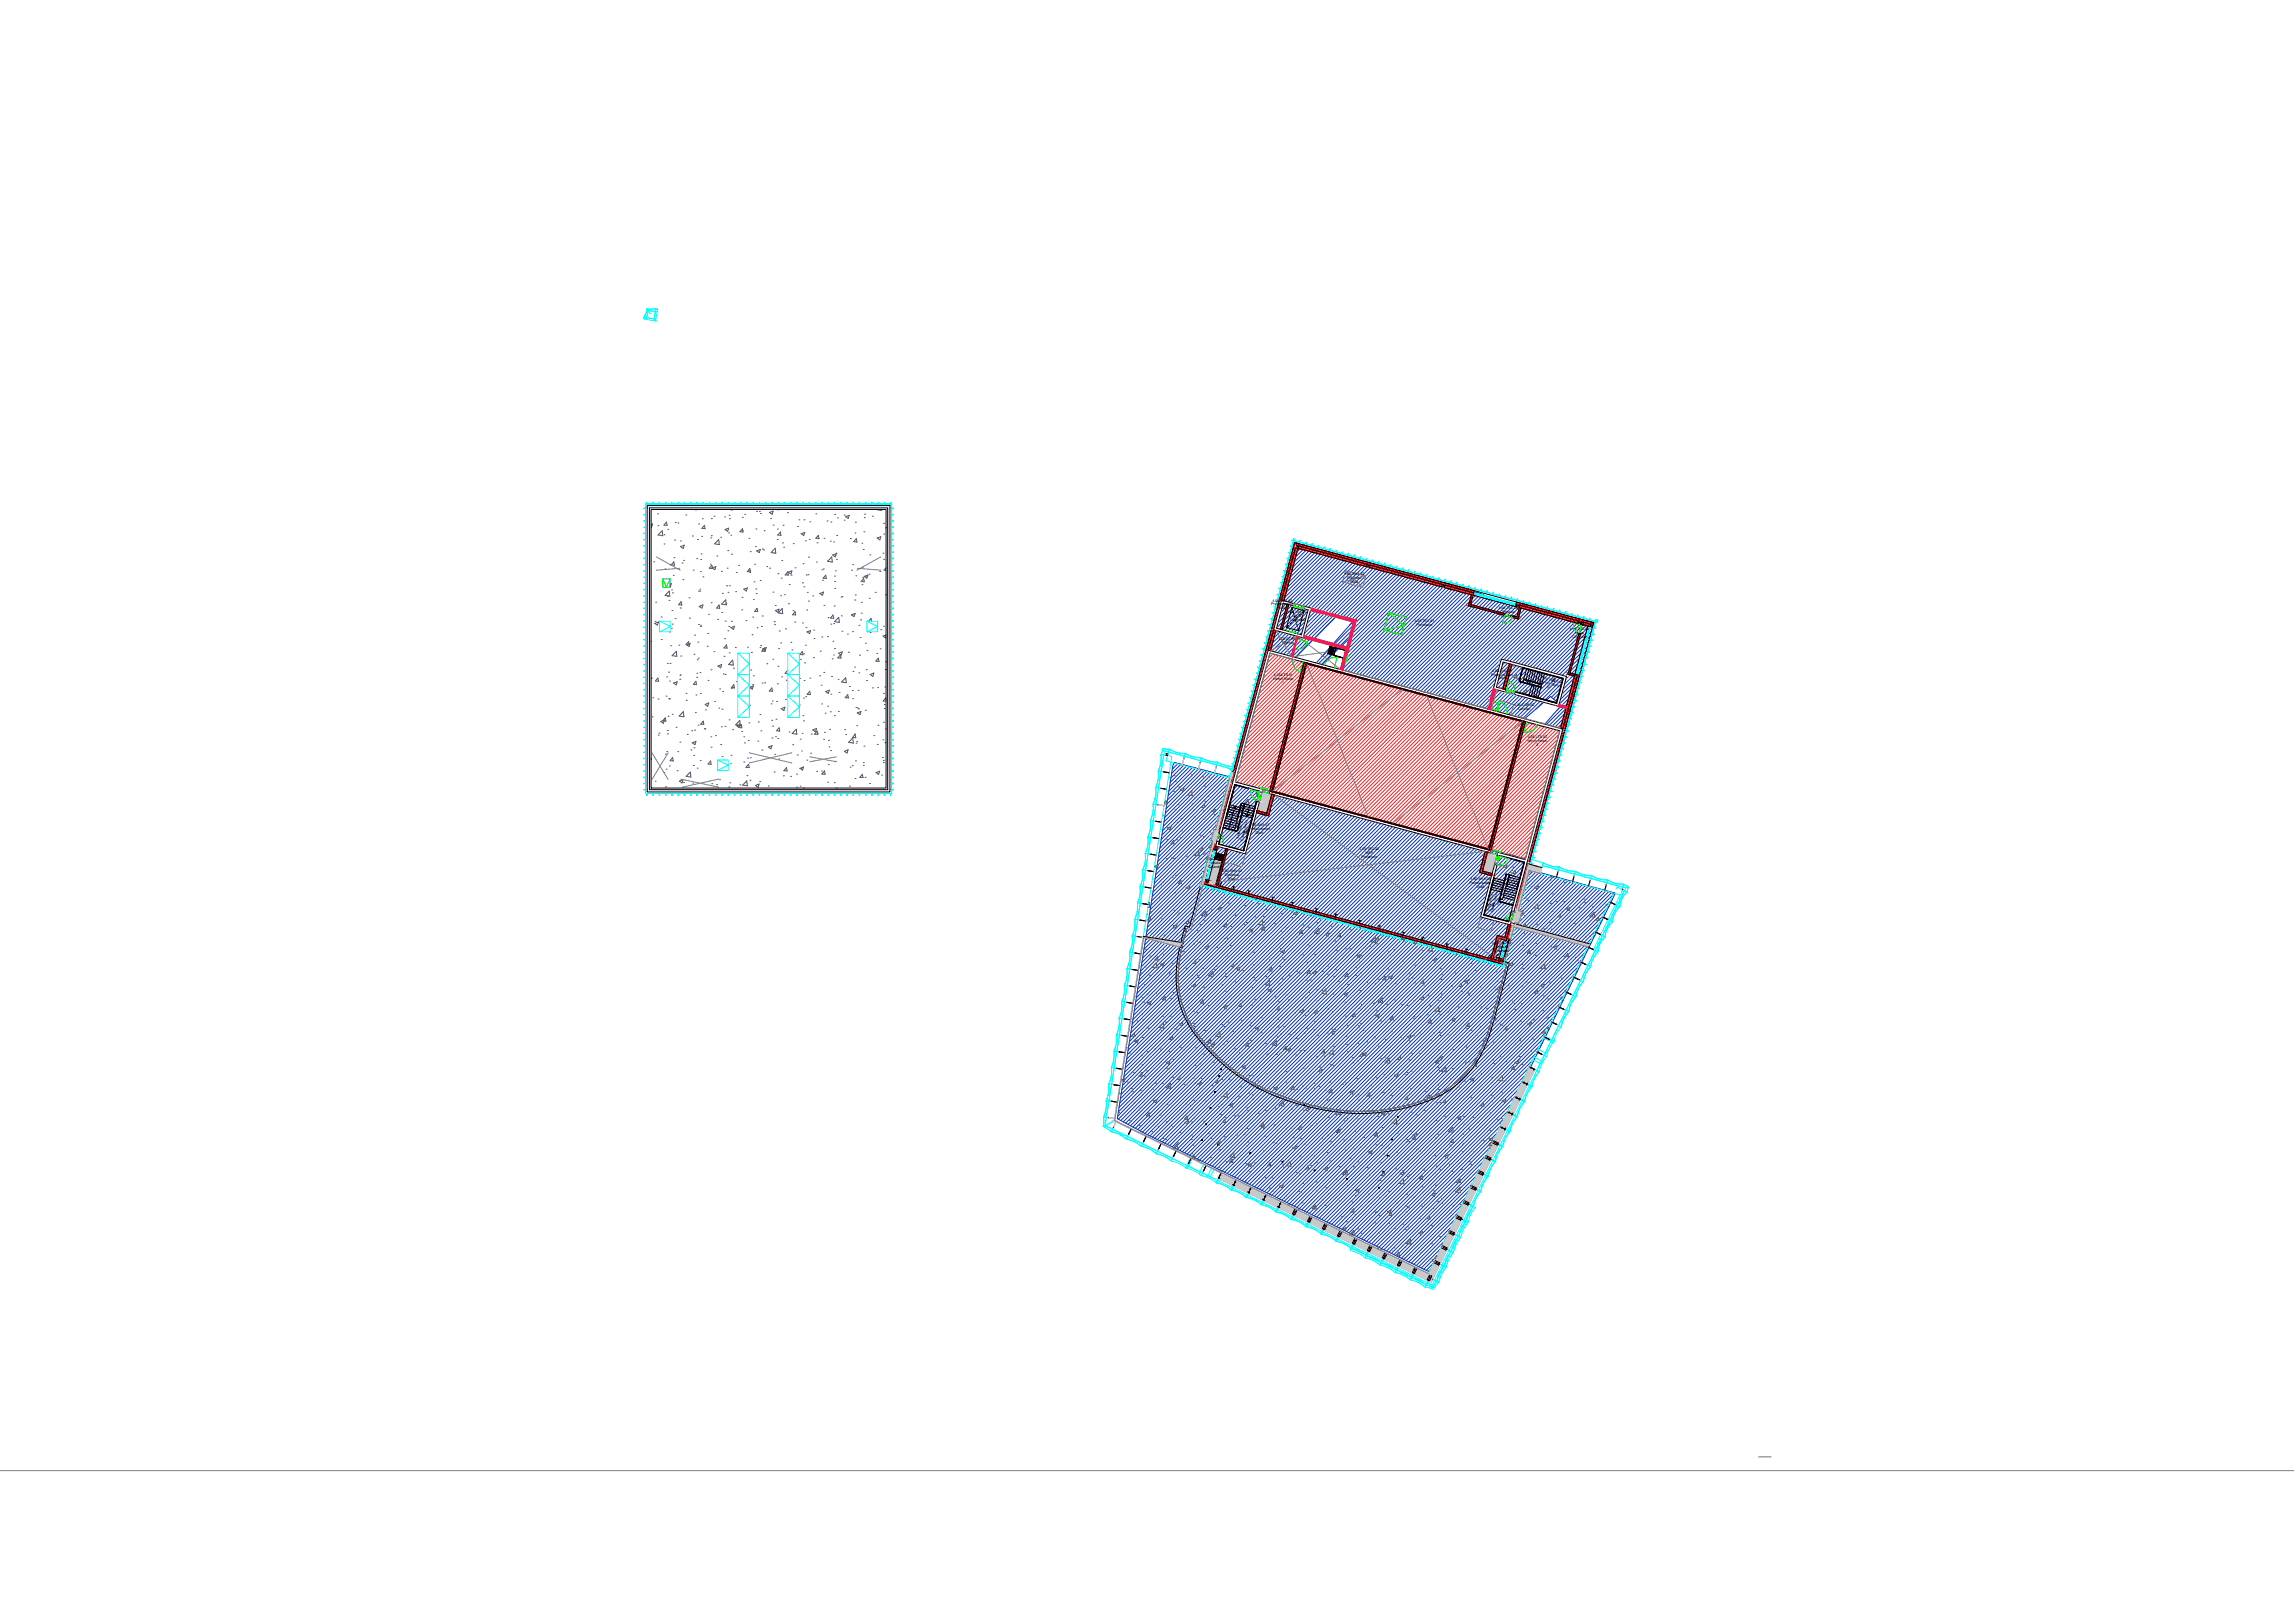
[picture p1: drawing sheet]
<svg xmlns="http://www.w3.org/2000/svg" width="1189mm" height="841mm" viewBox="0 0 1189 841" stroke-linecap="round" stroke-linejoin="round" font-family="sans-serif">
<defs><g id="words">
<g font-size="1.8">
<text x="697" y="298">4.B2.SHA.02</text>
<text x="698" y="300">Electrical</text>
<text x="700" y="302">Riser</text>
<text x="660" y="312">4.00.SHA.02</text>
<text x="659" y="314">Pressurisation</text>
<text x="663" y="316">Shaft</text>
<text x="667" y="318">4.06.VEC.02</text>
<text x="777" y="316">4.06.TEC.02</text>
<text x="779" y="318">Exhaust</text>
<text x="669" y="322">Technical</text>
<text x="670" y="320">Lift 12</text>
<text x="733" y="322">4.06.TEC.01</text>
<text x="778" y="320">Chamber</text>
<text x="734" y="324">Plantroom</text>
<text x="814" y="326">4.06.TEC.03</text>
<text x="816" y="328">Intake</text>
<text x="663" y="332">4.06.COR.01</text>
<text x="665" y="334">Corridor</text>
<text x="815" y="330">Chamber</text>
<text x="773" y="348">4.B2.SHA.01</text>
<text x="660" y="353">Winch Room</text>
<text x="660" y="351">4.06.LTS.01</text>
<text x="773" y="350">Pressurisation</text>
<text x="776" y="352">Shaft</text>
<text x="798" y="353" transform="rotate(14 798 353)">Egress Stairs</text>
<text x="799" y="352" transform="rotate(14 799 352)">4.06.VEC.01</text>
<text x="664" y="355">1</text>
<text x="802" y="357" transform="rotate(13 802 357)">07</text>
<text x="785" y="366">4.06.COR.02</text>
<text x="787" y="368">Corridor</text>
<text x="792" y="382">4.06.LTS.02</text>
<text x="792" y="384">Winch Room</text>
<text x="796" y="386">2</text>
<text x="647" y="430">Pressurisation</text>
<text x="647" y="432" transform="rotate(-77 647 432)">08</text>
<text x="647" y="428">5.B2.SHA.07</text>
<text x="651" y="432">Shaft</text>
<text x="642" y="435" transform="rotate(-76 642 435)">5.R4.VEC.01</text>
<text x="644" y="436" transform="rotate(-76 644 436)">Egress Stairs</text>
<text x="705" y="440">5.05.TEC.02</text>
<text x="708" y="443">MEP</text>
<text x="625" y="446">5.06.TEC.01</text>
<text x="627" y="450">Chamber</text>
<text x="628" y="448">Intake</text>
<text x="706" y="445">Plantroom</text>
<text x="633" y="452">5.B2.SHA.02</text>
<text x="635" y="454">Electrical</text>
<text x="636" y="456">Riser</text>
<text x="761" y="458">Pressurisation</text>
<text x="762" y="456">5.B2.SHA.06</text>
<text x="765" y="460">Shaft</text>
<text x="772" y="472" transform="rotate(-75 772 472)">5.06.VEC.01</text>
<text x="774" y="473" transform="rotate(-75 774 473)">Egress Stairs</text>
<text x="777" y="469" transform="rotate(-74 777 469)">09</text>
<text x="773" y="489">5.05.TEC.04</text>
<text x="776" y="491">Intake</text>
<text x="775" y="493">Chamber</text>
</g>
</g></defs>
<!-- layer: SCOPE-BOH-ZAK -->
<g fill="none" stroke="#002eb8" stroke-width=".52">
<path d="M671 286l4-3 88 24h3l4 2 50 13 1 1 3-1 3 1-15 54-1 1-10-3 8-9-5-5-15 13-94-25 2-4 4-15-17 15h-3l21-24-9-2-23 23-12-4-1-1zM675 283l-5 5M676 284l-6 6M678 284l-9 9M679 285l-11 11M681 285l-13 13M682 285l-15 16M684 286l-18 18M685 286l-20 20M687 287l-22 22M688 287l-24 24M690 287l-27 27"/>
<path d="M691 288l-28 29M693 288l-31 31M694 289l-33 33M696 289l-35 36M697 289l-37 38M699 290l-40 40M701 290l-43 42M702 291l-44 44M704 291l-47 46M705 291l-47 47M707 292l-47 47M708 292l-47 47"/>
<path d="M710 293l-47 47M711 293l-47 47M713 294l-47 46M714 294l-47 47M716 294l-47 47M717 295l-24 24M719 295l-24 24M720 296l-24 23M722 296l-24 24M723 296l-24 24M725 297l-24 24M726 297l-26 27"/>
<path d="M728 298l-43 42M729 298l-47 47M731 298l-47 47M732 299l-32 32M734 299l-34 34M735 300l-36 36M737 300l-39 38M738 300l-40 41M740 301l-43 43M741 301l-45 46M743 302l-47 47M744 302l-47 47"/>
<path d="M746 302l-47 48M747 303l-47 47M749 303l-47 48M750 304l-47 47M752 304l-47 47M753 304l-47 48M755 305l-47 47M756 305l-47 48M758 306l-47 47M760 306l-48 47M761 306l-47 48M763 307l-48 47"/>
<path d="M764 307l-47 48M766 307l-48 48M767 308l-47 47M769 308l-48 48M770 309l-47 47M772 309l-48 48M773 310l-47 47M775 310l-48 47M776 311l-47 47M778 311l-48 47M779 311l-47 48M781 312l-48 47"/>
<path d="M782 312l-47 47M784 313l-48 47M785 313l-47 47M787 313l-48 48M788 314l-47 47M790 314l-48 48M791 315l-47 47M793 315l-48 47M794 315l-47 48M796 316l-47 47M797 316l-47 48M799 317l-47 47"/>
<path d="M800 317l-47 47M802 317l-47 48M803 318l-47 47M805 318l-47 48M806 319l-47 47M808 319l-47 47M809 319l-47 48M811 320l-47 47M691 320l-21 22M812 320l-47 48M814 321l-47 47M816 321l-48 47"/>
<path d="M817 321l-47 48M819 322l-48 47M820 322l-47 48M822 322l-48 48M822 339l-34 35M823 337l-37 36M824 334l-39 39M824 322l-48 48M824 331l-41 41M825 329l-43 43M826 323l-49 48M826 326l-46 46"/>
<path d="M826 323l-47 48M817 360l-16 15M818 357l-11 11M818 355l-10 10M819 352l-12 12M820 350l-14 13M820 347l-15 15M821 344l-17 17M822 342l-26 25M813 376l-3 2M813 373l-4 5M814 370l-7 7"/>
<path d="M815 368l-9 9M816 365l-12 11M816 363l-13 13M609 395l30 8 1 3h3l19 5v1l3-1 127 35 2 1-1 5 2-1 42 12-94 193-3 3-146-71-15-8 29-183zM609 395l-1 1M611 396l-3 3M612 396l-5 5M614 396l-7 7M615 397l-9 8M617 397l-11 11M618 398l-12 12M620 398l-15 14"/>
<path d="M621 398l-16 17M623 399l-18 18M624 399l-20 20M626 400l-22 21M627 400l-23 24M629 400l-26 26M630 401l-27 27M632 401l-30 29M633 402l-31 31M635 402l-33 33M636 402l-35 35M638 403l-37 37"/>
<path d="M639 403l-38 39M640 405l-40 39M641 406l-41 40M642 406l-42 43M644 406l-45 45M646 407l-47 46M647 407l-48 49M649 407l-51 51M650 408l-52 52M652 408l-55 54M653 409l-56 56M655 409l-58 58"/>
<path d="M656 409l-60 60M658 410l-62 61M659 410l-63 64M661 411l-66 65M662 412l-67 66M664 412l-69 69M666 412l-72 71M667 412l-73 73M669 412l-75 75M670 413l-77 77M672 413l-79 79M673 414l-81 80"/>
<path d="M675 414l-83 83M676 414l-84 85M678 415l-87 86M679 415l-88 88M681 416l-90 90M682 416l-92 92M684 416l-94 94M685 417l-95 95M687 417l-98 98M688 418l-99 99M690 418l-101 101M691 418l-103 104"/>
<path d="M693 419l-105 105M694 419l-107 107M696 420l-109 108M697 420l-110 111M699 420l-113 113M700 421l-114 114M702 421l-116 116M703 422l-118 118M705 422l-120 120M706 422l-121 122M708 423l-124 124M709 423l-125 126"/>
<path d="M711 424l-127 127M712 424l-129 129M714 425l-131 131M715 425l-133 133M717 425l-135 135M719 426l-137 137M720 426l-139 139M722 427l-141 140M723 427l-142 142M725 427l-145 145M726 428l-146 146M728 428l-148 148"/>
<path d="M729 429l-150 149M731 429l-151 151M732 429l-151 152M734 430l-152 151M735 430l-152 152M737 431l-152 152M738 431l-152 152M740 431l-153 153M741 432l-153 153M743 432l-153 153M744 433l-153 153M746 433l-154 154"/>
<path d="M747 433l-154 154M749 434l-154 154M750 434l-154 155M752 435l-155 154M753 435l-155 155M755 435l-155 155M756 436l-155 155M758 436l-156 156M759 437l-155 155M761 437l-156 156M762 438l-156 156M764 438l-156 156"/>
<path d="M765 438l-156 157M767 439l-157 157M768 439l-157 157M770 440l-157 157M771 440l-157 157M773 440l-158 158M774 441l-157 158M776 441l-158 158M778 442l-159 158M779 442l-159 159M781 442l-159 159M782 443l-159 159"/>
<path d="M784 443l-160 159M785 444l-159 159M787 444l-160 160M788 444l-160 160M790 445l-161 160M791 445l-160 161M793 446l-161 160M793 451l-157 157M793 449l-158 158M793 447l-160 160M795 451l-158 158M796 452l-157 157"/>
<path d="M798 452l-158 158M799 452l-158 159M801 453l-159 158M802 453l-158 159M804 454l-159 158M805 454l-159 159M807 455l-159 159M808 455l-159 159M810 455l-160 160M811 456l-160 160M813 456l-160 160M814 457l-160 160"/>
<path d="M816 457l-161 161M817 457l-160 161M819 458l-161 161M820 458l-161 161M822 459l-162 161M823 459l-161 162M825 459l-162 162M826 460l-162 162M828 460l-162 163M829 461l-162 162M830 477l-151 152M831 461l-163 163"/>
<path d="M832 473l-155 155M832 462l-163 162M834 462l-163 163M834 470l-158 158M835 462l-163 164M836 466l-161 161M837 463l-164 163M819 500l-133 133M821 496l-136 136M823 492l-139 139M825 488l-143 143M827 485l-146 145"/>
<path d="M828 481l-148 148M810 518l-117 118M812 515l-121 120M814 511l-124 123M816 507l-127 127M817 503l-129 130M801 537l-102 102M803 533l-105 105M805 529l-108 109M806 526l-111 111M808 522l-114 114M790 559l-83 84"/>
<path d="M792 556l-86 86M794 552l-90 89M796 548l-93 93M797 544l-95 96M799 541l-99 98M781 578l-68 68M783 574l-71 71M785 571l-74 74M786 567l-77 77M788 563l-80 80M772 597l-52 52M774 593l-55 55"/>
<path d="M776 589l-59 59M777 586l-61 61M779 582l-64 64M761 619l-33 34M763 616l-37 36M765 612l-40 39M766 608l-42 43M768 604l-46 46M770 601l-49 49M752 638l-18 18M754 634l-21 21M755 630l-24 25"/>
<path d="M757 627l-27 27M759 623l-30 30M745 653l-6 5M746 649l-8 9M748 645l-11 12M750 642l-15 14"/>
</g>
<!-- layer: SCOPE-ICAD-ICONIC -->
<g fill="none" stroke="#ed1f24" stroke-width=".52">
<path d="M658 338l-2 2M660 339l-4 4M661 339l-6 6M663 340l-9 8M664 340l-11 11M666 340l-13 13M667 341l-15 15M669 341l-18 18M670 342l-19 19M672 342l-22 22M673 343l-24 23M675 343l-26 26"/>
<path d="M676 343l-28 29M677 343l108 30 14 3 12 2v3l-6 23-15 41-131-35zM678 344l-31 30M679 344l-33 33M681 345l-35 35M682 345l-37 37M684 345l-40 40M685 346l-41 41M687 346l-44 44M688 347l-46 46M690 347l-48 48M691 347l-50 51"/>
<path d="M693 348l-53 53M694 348l-55 55M696 349l-57 56M697 349l-56 56M699 349l-57 57M700 350l-56 56M702 350l-56 57M703 351l-56 56M705 351l-56 56M706 352l-56 56M708 352l-56 56M709 352l-56 57"/>
<path d="M711 353l-56 56M712 353l-56 56M714 354l-56 56M715 354l-56 56M717 354l-56 57M718 355l-56 56M720 355l-56 57M721 356l-56 56M723 356l-56 56M724 356l-56 57M726 357l-56 56M727 357l-56 57"/>
<path d="M729 358l-56 56M731 358l-57 56M732 359l-56 56M734 359l-57 56M735 359l-56 57M737 360l-57 56M738 360l-56 56M740 361l-57 56M741 361l-56 56M743 361l-57 57M744 362l-56 56M746 362l-57 56"/>
<path d="M747 363l-56 56M749 363l-57 56M750 363l-56 57M752 364l-57 56M753 364l-56 56M755 365l-57 56M756 365l-56 56M758 365l-56 57M759 366l-56 56M761 366l-56 56M762 367l-56 56M764 367l-56 56"/>
<path d="M765 368l-56 56M767 368l-56 56M768 368l-56 56M770 369l-56 56M771 369l-56 56M773 370l-56 56M774 370l-56 56M776 370l-56 56M777 371l-56 56M779 371l-56 56M780 372l-56 56M782 372l-56 56"/>
<path d="M783 372l-56 57M785 373l-56 56M786 373l-56 56M788 374l-56 56M789 374l-56 56M791 374l-56 57M793 375l-57 56M794 375l-56 56M796 375l-57 57M797 376l-56 56M799 376l-57 57M800 376l-56 57"/>
<path d="M802 377l-57 56M804 377l-57 57M805 377l-57 57M807 377l-57 58M809 378l-58 57M810 378l-57 57M811 379l-57 57M806 399l-39 40M807 397l-42 42M808 394l-44 44M808 391l-46 47M809 389l-48 48"/>
<path d="M810 386l-51 51M811 383l-53 54M811 381l-55 55M800 419l-23 23M801 416l-25 25M802 413l-28 28M803 410l-30 31M804 408l-33 32M805 405l-35 35M806 402l-38 37M793 437l-7 7M794 434l-9 10"/>
<path d="M795 431l-12 13M797 428l-15 15M798 425l-18 18M799 422l-20 20M791 443l-2 2M792 440l-4 5"/>
</g>
<!-- layer: PG-FRAME -->
<path d="M0 762h1189" fill="none" stroke="#808080" stroke-width=".52"/>
<!-- layer: A-WALL-PATT -->
<g fill="#f00" stroke="#f00" stroke-width=".52">
<path d="M671 281h1z"/>
<path d="M671 281h1l-40 149z"/>
<path d="M629 436h2z"/>
<path d="M629 436h2l-1 4z"/>
<path d="M624 456h1z"/>
<path d="M624 456h1v2z"/>
<path d="M631 430l1 1z"/>
<path d="M631 432h1z"/>
<path d="M630 436h1z"/>
<path d="M625 457l4 1h-4z"/>
<path d="M774 498h5v1z"/>
<path d="M825 322l1 1z"/>
<path d="M825 323h1l-1 2z"/>
<path d="M817 350h2z"/>
<path d="M817 350h2l-33 121z"/>
<path d="M783 478h1z"/>
<path d="M783 478h1l-2 9z"/>
<path d="M778 497h1z"/>
<path d="M778 497h1v1z"/>
<path d="M785 471l1 1z"/>
<path d="M784 473h2z"/>
<path d="M783 477h2z"/>
<path d="M672 281l4 2h-4z"/>
<path d="M758 306h6z"/>
<path d="M786 312l4 1h-4z"/>
<path d="M820 322h5v1z"/>
<path d="M774 357h1z"/>
<path d="M774 357h1l-1 6z"/>
<path d="M771 367h1z"/>
<path d="M808 365l3 1h-3z"/>
<path d="M808 366h4z"/>
<path d="M677 343v1z"/>
<path d="M677 344l-17 64z"/>
<path d="M660 408l-1 2z"/>
<path d="M660 326l1 1z"/>
<path d="M660 327h1l-2 10z"/>
<path d="M823 323h1z"/>
<path d="M823 324h1z"/>
<path d="M816 349l1 1z"/>
<path d="M816 350h1l-7 27z"/>
<path d="M789 374h1z"/>
<path d="M789 374l-17 64z"/>
<path d="M789 374h1l-18 64z"/>
<path d="M772 438v2z"/>
<path d="M671 284h2z"/>
<path d="M664 311h1z"/>
<path d="M790 374h1z"/>
<path d="M789 374h2l-18 64z"/>
<path d="M772 438h1z"/>
<path d="M772 440h1z"/>
<path d="M677 344h2h-2z"/>
<path d="M758 366h2l29 8z"/>
<path d="M697 336l2 1z"/>
<path d="M697 337h1z"/>
<path d="M696 341h1z"/>
<path d="M696 341h1l-1 6z"/>
<path d="M662 411h2h-2z"/>
<path d="M767 439h1z"/>
<path d="M660 410h1h-2z"/>
<path d="M768 439l2 1h-2z"/>
<path d="M768 440h3z"/>
<path d="M782 344h2z"/>
<path d="M782 344h2l-4 13z"/>
<path d="M676 343h1z"/>
<path d="M676 343h1l-17 65z"/>
<path d="M659 408h1z"/>
<path d="M667 313h1z"/>
<path d="M667 313h1l-3 13z"/>
<path d="M813 349h3h-3z"/>
<path d="M813 349h3z"/>
<path d="M820 322h1z"/>
<path d="M820 322h1l-1 2z"/>
<path d="M818 328h1z"/>
<path d="M818 328h1l-5 21z"/>
<path d="M761 313l4 1h-4z"/>
<path d="M776 318h4z"/>
<path d="M784 319l3 1h-3z"/>
<path d="M784 320h3v1z"/>
<path d="M787 315h1z"/>
<path d="M786 320h1z"/>
<path d="M763 308l-1 5z"/>
<path d="M635 440h1z"/>
<path d="M635 440h1l-5 19z"/>
<path d="M776 485h1z"/>
<path d="M776 485h1l-3 12z"/>
<path d="M777 485l3 1h-3z"/>
<path d="M777 486h3z"/>
<path d="M630 439h1z"/>
<path d="M630 439h1v1z"/>
<path d="M625 456h1z"/>
<path d="M625 456h1v1z"/>
<path d="M782 479h1z"/>
<path d="M782 479h1l-2 8z"/>
<path d="M777 497h1z"/>
<path d="M777 498h1z"/>
<path d="M788 314l4 1h-5z"/>
<path d="M813 322h5z"/>
<path d="M673 283l5 1h-5z"/>
<path d="M704 292h5z"/>
<path d="M710 293l5 1h-5z"/>
<path d="M740 302h5l2 1z"/>
<path d="M749 303l4 1h-5z"/>
<path d="M759 307l4 1z"/>
<path d="M759 307h5l-1 1z"/>
<path d="M786 313v1z"/>
<path d="M819 322l4 1h-4z"/>
<path d="M819 323h4z"/>
<path d="M672 330h1z"/>
<path d="M672 330v1z"/>
<path d="M672 330h1l-1 1z"/>
<path d="M670 336l1 1z"/>
<path d="M670 337h1l-1 3z"/>
<path d="M654 422h4z"/>
<path d="M659 412h1z"/>
<path d="M659 412h1l-2 9z"/>
<path d="M767 451l4 1h-4z"/>
<path d="M769 453h4v1z"/>
<path d="M770 441l1 1z"/>
<path d="M767 451h1z"/>
<path d="M671 281l-40 149h1zM631 430h1z"/>
<path d="M629 436l-1 4h2zM628 440h2z"/>
<path d="M624 456v2h1zM624 458h1z"/>
<path d="M631 431l1 1v-1zM631 431l1 1h-1z"/>
<path d="M631 432h1zM631 432h1z"/>
<path d="M629 436h2zM629 436h2z"/>
<path d="M625 458l154 40-150-40zM625 458l154 40h-5z"/>
<path d="M774 498l5 1zM777 499h2v1z"/>
<path d="M825 323l-1 2h1zM824 325h1z"/>
<path d="M817 350l-32 121h1zM785 471h1z"/>
<path d="M783 478l-2 9h1zM781 487h1z"/>
<path d="M778 497v1h1zM778 498h1z"/>
<path d="M785 472l1 1v-1zM785 472l1 1h-2z"/>
<path d="M784 473h2zM785 473h1z"/>
<path d="M783 477h2zM783 477l1 1z"/>
<path d="M672 283l91 23-87-23zM672 283l91 23h-5z"/>
<path d="M758 306h6zM760 306h4v1z"/>
<path d="M786 313l39 9-35-9zM786 313l39 9h-5z"/>
<path d="M820 322l5 1zM823 323h2z"/>
<path d="M774 357l-2 6h2zM772 363h2z"/>
<path d="M771 367h1zM771 367h1z"/>
<path d="M808 366h4zM808 366h4z"/>
<path d="M808 366h4zM809 366h3l-1 1z"/>
<path d="M660 327l-3 10h2zM657 337h2z"/>
<path d="M823 323l1 1v-1zM823 323l1 1h-1z"/>
<path d="M823 324l1 1zM823 325h1z"/>
<path d="M816 350l-7 27h1zM809 377h1z"/>
<path d="M772 438l-1 2h1zM771 440h1z"/>
<path d="M671 284l-6 27 8-27zM671 284l-6 27h-1z"/>
<path d="M789 374l-17 64h1zM772 438h1z"/>
<path d="M772 438l1 2v-2zM772 438l1 2h-1z"/>
<path d="M772 440l1 1zM772 441h1z"/>
<path d="M677 344l83 22-81-22zM677 344l83 22h-2z"/>
<path d="M758 366l29 8h2zM787 374h2z"/>
<path d="M697 337h2zM697 337h1z"/>
<path d="M696 341l-1 6h1zM695 347h1z"/>
<path d="M662 411l106 28-104-28zM662 411l106 28h-1z"/>
<path d="M659 410l3 1zM659 410l3 1z"/>
<path d="M661 411h1zM661 411h1z"/>
<path d="M768 440h2zM768 440h2z"/>
<path d="M768 440h3zM770 440h1z"/>
<path d="M782 344l-3 13h1zM779 357h1z"/>
<path d="M676 343l-17 65h1zM659 408h1z"/>
<path d="M659 408v2l1-2zM659 408v2h-1z"/>
<path d="M658 410h1zM658 410h1z"/>
<path d="M667 313l-3 13h1zM664 326h1z"/>
<path d="M813 349h3zM813 349h3z"/>
<path d="M813 349l3 1zM814 350h2z"/>
<path d="M820 322l-1 2h1zM819 324h1z"/>
<path d="M818 328l-5 21h1zM813 349h1z"/>
<path d="M761 314l19 4-15-4zM761 314l19 4h-4z"/>
<path d="M776 318h4zM777 318h3v1z"/>
<path d="M784 320h3zM784 320h3z"/>
<path d="M784 320l3 1zM786 321h1z"/>
<path d="M787 315v5l1-5zM787 315v5h-1z"/>
<path d="M786 320h1zM786 320h1z"/>
<path d="M763 308l-2 5h1zM761 313h1z"/>
<path d="M635 440l-5 19h1zM630 459h1z"/>
<path d="M776 485l-3 12h1zM773 497h1z"/>
<path d="M777 486h3zM777 486h3h-3z"/>
<path d="M777 486h3zM777 486h3l-1 1z"/>
<path d="M630 439l-1 1h2zM629 440h2z"/>
<path d="M625 456v1h1zM625 457h1z"/>
<path d="M782 479l-3 8h2zM779 487h2z"/>
<path d="M777 497l1 1v-1zM777 497l1 1h-1z"/>
<path d="M777 498h1zM777 498h1z"/>
<path d="M787 315l31 7-26-7zM787 315l31 7h-5z"/>
<path d="M813 322h5zM814 322h4v1z"/>
<path d="M673 284l36 8-31-8zM673 284l36 8h-5z"/>
<path d="M704 292l5 1zM705 293h4l-1 1z"/>
<path d="M710 294l35 8-30-8zM710 294l35 8h-5z"/>
<path d="M740 302l2 1h5zM742 303h5v1z"/>
<path d="M748 304l16 3-11-3zM748 304l16 3h-5z"/>
<path d="M786 313l-1 1h1zM785 314h1z"/>
<path d="M819 323h4zM819 323h4v1z"/>
<path d="M670 337l-1 3h1zM669 340h1z"/>
<path d="M651 420l4 1zM651 420l4 1h-4z"/>
<path d="M651 421l7 1-3-1zM651 421l7 1h-4z"/>
<path d="M654 422h4zM656 422h2z"/>
<path d="M659 412l-3 9h2zM656 421h2z"/>
<path d="M767 452l6 1-2-1zM767 452l6 1h-4z"/>
<path d="M769 453l4 1zM772 454h1z"/>
<path d="M770 442l-2 9 3-9zM770 442l-2 9h-1z"/>
</g>
<!-- layer: I-WALL -->
<g fill="none" stroke="#000" stroke-width=".52">
<path d="M335 262h126v148h-126zM337 263h123v146h-123zM337 264h122v144h-122zM671 281l93 25v1l-92-24-40 149h-1zM671 284h2l-8 27h-1zM673 283l36 9-1 2-35-10zM710 293l37 10v1l-37-10zM667 313h1l-4 13zM749 303l15 4-2 6 18 5v1l-19-5 2-6-15-4zM763 308l23 6v-1l-1 1M764 306l22 6M788 314l30 8v1l-30-8-1 6-3-1v-1l2 1z"/>
<path d="M660 326l1 1-3 10h-1zM672 330h1l-1 1zM697 337v-1l2 1-3 10h-1l1-6h1M697 337h1M820 322l-1 2h1l1-2M824 325h1M824 323l-38-10v-1l40 11-40 150h-2l33-123-7 28-1-1 2-10-3-1v-1l4 1 11-42M824 323l-5-1v1l5 2M824 323v2M669 340l1-4 1 1-1 3M676 343l114 31-18 66-114-30zM677 343l-18 67"/>
<path d="M677 344l112 30-18 66-111-30zM782 344h2l-4 13h-1zM819 350l-5-1 5-21h-1l-5 21 3 1M773 367l-1 1-1-1h1M774 363h-2l2-6h1l-1 6M790 374h1l-18 67-1-1zM659 412h1l-3 11-6-2v-1l5 1zM628 440h1l2-4h-1l-6 22 155 42 6-23h-2l-2 10 1 1M630 438v1M635 440h1l-5 19h-1zM622 459l-6 21h-2l-3 11M623 459h.1"/>
<path d="M624 456h1v1l153 41v-1h1M631 441l-2-1 1-1h1l-5 18h-1v-1h1M770 441l1 1-3 9 5 2v1l-6-2zM592 486h.1M592 487h.1M592 486h1M611 491h1M611 491a54 54 0 0 0 17 55l11 10 13 8M612 491h.1M612 491a52 52 0 0 0 17 54l11 10 12 8M614 481h1l-3 10M779 499l2 1-7 25"/>
<path d="M779 498h1M779 487h2l2-8h-1l-2 7-4-1-3 12h1l3-11 2 1-2 11h1v-1h-1M780 498l2 1-8 32a55 55 0 0 1-44 43 101 101 0 0 1-54-1M782 486v2M825 492h.1M774 525l-1 5a74 74 0 0 1-8 18M765 548a52 52 0 0 1-35 25 100 100 0 0 1-54-1M652 564a118 118 0 0 0 24 9M652 563v1M652 563a116 116 0 0 0 24 9M676 572v1"/>
</g>
<!-- layer: A-GLAZ-CURT -->
<g fill="none" stroke="#0ff" stroke-width=".52">
<path d="M340 160h-5M340 160h-5l-1 4M340 160v1h-4M340 160h1M334 164v1M334 165v-1l1 1v1M334 165l1 1M335 166v-1h5v1M335 166h4M335 160l-1 4M335 160l1 1M336 161l-1 4h4"/>
<path d="M336 161l-1 4-1-1M336 161l1 2M336 161h4l-1 4M336 161h.1M336 161l1 1M339 165h.1M340 166h.1M341 162l-1-1-1 5h1M341 162l-1 3M341 160h-1v1l1 1M341 160v2M335 280v6z"/>
<path d="M335 276v4zM335 273v3zM335 270v3zM335 267v3zM335 263v4zM335 261v2zM335 261h.1M335 261h3zM338 261h4zM342 261h3zM345 261h3zM348 261h3z"/>
<path d="M351 261h4zM355 261h3zM358 261h3zM361 261h3zM364 261h4zM368 261h3zM371 261h3zM374 261h3zM377 261h4zM381 261h3zM384 261h3zM387 261h3z"/>
<path d="M390 261h4zM394 261h3zM397 261h3zM400 261h3zM403 261h4zM407 261h3zM410 261h3zM413 261h3zM416 261h3zM419 261h4zM423 261h3zM426 261h3z"/>
<path d="M429 261h3zM432 261h4zM436 261h3zM439 261h3zM442 261h3zM445 261h4zM449 261h3zM452 261h3zM455 261h3zM458 261h4zM462 261h.1M462 280v6z"/>
<path d="M462 276v4zM462 273v3zM462 270v3zM462 267v3zM462 263v4zM462 261v2zM671 279l-1 1zM335 289v62zM335 286v3zM462 289v62zM462 286v3zM665 299l-1 3z"/>
<path d="M666 296l-1 3zM667 293l-1 3zM668 290l-1 3zM669 286l-1 4zM670 283l-1 3zM670 280v3zM670 280l4 1zM674 281l3 1zM677 282l3 1zM680 283h3zM683 283l3 1zM686 284l3 1z"/>
<path d="M689 285l3 1zM692 286l3 1zM695 287l4 1zM699 288h3zM702 288l3 1zM705 289l3 1zM708 290l3 1zM711 291l3 1zM714 292l3 1zM717 293l3 1zM720 294h4zM724 294l3 1z"/>
<path d="M727 295l3 1zM730 296l3 1zM733 297l3 1zM736 298l3 1zM739 299h3zM742 299l4 1zM660 318l-1 3zM661 315l-1 3zM662 311l-1 4zM663 308l-1 3zM664 305l-1 3zM664 302v3z"/>
<path d="M745 300l4 1zM749 301l3 1zM752 302l3 1zM755 303l3 1zM758 304h3zM761 304l3 1zM764 305l3 1zM767 306l4 1zM771 307l3 1zM774 308l3 1zM777 309h3zM780 309l3 1z"/>
<path d="M783 310l3 1zM786 311l3 1zM789 312l3 1zM792 313l4 1zM796 314l3 1zM799 314l3 1zM802 315l3 1zM805 316l3 1zM808 317l3 1zM811 318l3 1zM814 319l3 1zM817 320h4z"/>
<path d="M654 340v3zM655 336l-1 4zM656 333l-1 3zM657 330l-1 3zM658 327l-1 3zM659 324l-1 3zM659 321v3zM821 320l3 1zM823 338l-1 3zM824 335l-1 3zM824 321l3 1zM824 331v4z"/>
<path d="M825 328l-1 3zM826 325l-1 3zM827 322l-1 3zM827 321v1zM335 351v16zM462 351v16zM649 358l-18 69zM654 343l-5 15zM817 360l-1 3zM818 357l-1 3zM819 353l-1 4zM819 350v3z"/>
<path d="M820 347l-1 3zM821 344l-1 3zM822 341l-1 3zM335 367v16zM462 367v16zM812 378l-1 4zM813 375l-1 3zM813 372v3zM814 369l-1 3zM815 366l-1 3zM816 363l-1 3zM335 383v23z"/>
<path d="M462 383v23zM600 400h2l-2 8h-1a15 15 0 0 0 1-8zM600 400v1M601 399h-1M601 398v1M602 391h1l-1 9h-2a15 15 0 0 0 2-9zM602 395l-1 3M602 400h4l-1 9-5-1zM602 390v1v3M603 388h3l-1 2-2-1v2h-1l1-3v1M603 391l4 1-1 8h-4zM603 388l-1 1"/>
<path d="M604 388h.1M604 388h2M606 390l8 2-1 4-9-2zM606 389l-1 2-1-1v1h-1M606 388h.1M606 388a14 14 0 0 0 8 2v2l-8-2zM606 388l1 1M608 389h.1M608 389l1 1M609 390h5M614 392l8 2-1 5-8-3zM614 390a14 14 0 0 0 9 3l-1 1-8-2z"/>
<path d="M614 390l3 2 6 1 4 1 4 1M623 393a15 15 0 0 0 8 2v1l-9-2zM631 396l-9-2-1 5 8 2M631 396l-2 5M631 396l8 3M631 395a15 15 0 0 0 8 2v2M631 395v1M631 395l1 1M633 396h.1M633 396l4 1M637 397h2M639 399l-8-3-2 5"/>
<path d="M639 399h.1M639 399l-1 4-9-2M639 397l-8 30M810 385l-23 84zM811 382l-1 3zM335 411h.1M335 406v5zM335 411h29zM364 411h13zM377 411h13zM390 411h62zM452 411h3z"/>
<path d="M455 411h3zM458 411h4zM462 409v2zM462 406v3zM598 417h1l-1 8h-2a15 15 0 0 0 2-8zM598 418v2M598 414v3v1M599 408h1l-1 9h-1a15 15 0 0 0 1-9zM599 411v3M599 417l4 1-1 8-4-1zM600 404l-1 4v3M600 401v3"/>
<path d="M600 408l5 1-2 8h-4zM595 439l-1 3v2M595 434h1l-1 8h-1a14 14 0 0 0 1-8zM595 436v3M596 425h2l-2 9h-1a14 14 0 0 0 1-9zM596 426v4l-1 4v2M596 434l5 1-2 8-4-1zM597 424l-1 2M598 420l-1 3M598 425l4 1-1 9-5-1zM628 437l-2 9zM629 434l-1 3z"/>
<path d="M629 434h.1M630 430h.1M630 430l-1 4zM630 430l-4 16M631 427l-1 3zM631 427l-1 3M591 459l1 1-1 8h-2a15 15 0 0 0 2-9zM592 451h2l-2 8h-1a15 15 0 0 0 1-8zM592 451v4l-1 4v3M592 460h5l-2 9-4-1zM594 442h1l-1 9h-2a15 15 0 0 0 2-9zM594 451l4 1-1 8-5-1z"/>
<path d="M594 444l-1 3-1 4M595 442l4 1-1 9-4-1zM623 459h3zM623 455v4zM624 452l-1 3zM625 449l-1 3zM626 459l3 1zM626 446l-1 3zM626 446l-3 13M793 447l-11 44M794 446l6 1-1 3-6-2zM799 449l9 2-1 4-9-2z"/>
<path d="M800 447a15 15 0 0 0 8 2v2l-9-2zM800 447l1 1M801 448h1M802 448l6 1M808 451l8 2-1 4-8-2zM808 449a15 15 0 0 0 8 3v1l-8-2zM808 449l4 2 4 1M816 453l8 2-1 4-8-2zM816 452a15 15 0 0 0 9 2l-1 1-8-2zM816 451l5 2M821 453l4 1M824 455l9 2-1 5-9-3z"/>
<path d="M825 454a14 14 0 0 0 8 2v1l-9-2zM825 454l1 1M826 455h1M827 455l3 1M831 456h2M833 457l8 3-1 4-8-2zM833 456a14 14 0 0 0 8 2v2l-8-3zM833 456l3 1M836 457l4 1M840 458l3 1M841 460v1h1M843 459h.1"/>
<path d="M843 459h1M844 459l-3-1v2h2l1-1-1 3-1-1 1-1M844 459v1M588 476l2 1-2 8h-1a15 15 0 0 0 1-9zM588 476v2M588 478v3M588 476h.1M589 475h-1M589 468h2l-1 9-2-1a15 15 0 0 0 1-8zM590 471l-1 4M590 477h4l-2 9-4-1zM591 465l-2 3 1 3"/>
<path d="M591 468l4 1-1 8h-4zM591 462v2M629 460l3 1zM632 461l3 1zM635 462l3 1zM638 463l3 1zM641 464l3 1zM644 464l4 1zM648 465l3 1zM651 466l3 1zM654 467l3 1zM657 468l3 1z"/>
<path d="M660 469l3 1zM663 470h3zM666 470l4 1zM670 471l3 1zM673 472l3 1zM676 473l3 1zM679 474l3 1zM682 475h3zM685 475l3 1zM688 476l3 1zM691 477l4 1zM695 478l3 1z"/>
<path d="M698 479l3 1zM701 480h3zM785 479l-3 12zM786 475l-1 4zM786 475h.1M787 469l-1 6zM830 475l4 2-3 8-4-2zM833 477h1l-3 8-1-1zM834 467l4 2-4 8-4-2zM834 477l2 1a11 11 0 0 0-4 7h-1zM835 479l-2 1M836 477l-1 2"/>
<path d="M837 469h1l-4 8h-1zM837 461l1-1 4 2-4 7-4-2 2-4M838 469l1 1a11 11 0 0 0-3 8l-2-1zM839 470l-2 3-1 4M840 468l-1 2M840 462l1-1 1 1-4 7h-1l3-5M842 462h1a11 11 0 0 0-4 8l-1-1zM843 462l-2 3-1 3M844 460l-1 2M585 493l2 1-1 8h-2a15 15 0 0 0 1-9zM585 497v3M586 491l-1 2v4"/>
<path d="M587 485h1l-1 9-2-1a15 15 0 0 0 2-8zM587 494h4l-1 9-4-1zM587 487l-1 4M588 481l-1 4v2M588 485l4 1-1 8h-4zM704 480l3 1zM707 481l3 1zM710 482l3 1zM713 483l3 1zM716 484l4 1zM720 485h3zM723 485l3 1z"/>
<path d="M726 486l3 1zM729 487l3 1zM732 488l3 1zM735 489l3 1zM738 490l4 1zM742 490l3 1zM745 491l3 1zM748 492l3 1zM751 493l3 1zM754 494l3 1zM757 495l3 1zM760 495l3 1z"/>
<path d="M763 496l4 1zM767 497l3 1zM770 498l3 1zM773 499l3 1zM776 500l3 1zM780 497l-1 3 1-3v1M782 491l-2 6zM782 491l-2 6M819 498l4 2-4 8-4-2zM823 491l4 2-4 7-4-2zM827 483l3 2-3 8-4-2zM827 493h1a15 15 0 0 0-4 8l-1-1z"/>
<path d="M828 493l-2 4-2 4M829 490l-1 3M830 484v1l-3 8-1-1zM830 488l-1 2M830 485h2a11 11 0 0 0-4 8h-1zM832 485l-2 3M832 484v1M832 483v1M833 481l-1 1M581 519h2l-2 9h-1a15 15 0 0 0 1-9zM582 517l-1 2v3M582 516h.1"/>
<path d="M583 510l1 1-1 8h-2a15 15 0 0 0 2-9zM583 510v3M583 519l4 1-1 8h-5zM583 513v3M584 507l-1 3M584 502h2l-2 9-1-1a15 15 0 0 0 1-8zM584 511h4l-1 9-4-1zM585 500l-1 2v5M586 502l4 1-2 8h-4zM812 514l3 2-3 8-4-2zM815 519l-2 5M815 506l4 2-4 8-3-2z"/>
<path d="M815 516l2 1a15 15 0 0 0-4 7h-1zM817 516l-2 3M818 513l-1 3M819 511l-1 2M819 508l2 1a15 15 0 0 0-4 7h-2zM821 509l-2 2M821 505v4M823 500l1 1a15 15 0 0 0-3 8l-2-1zM824 501l-2 4M579 536h1l-1 9h-2a14 14 0 0 0 2-9zM579 539l-1 2M580 528h1l-1 8h-1a15 15 0 0 0 1-8z"/>
<path d="M580 536l4 1-1 8h-4zM581 526l-1 2v4l-1 4v3M581 525v1M581 523v2M581 528h5l-2 9-4-1zM800 538l-3 6M800 537l4 2v1l-4-2zM800 537l4 2zM804 540l-3 6M804 539l1 1M805 540l-1-1v1h1M805 540h.1"/>
<path d="M805 539v1M808 522l4 2-4 7-4-2zM809 532l-2 3-2 4h-1M809 532l-1-1-4 8 4-8-4-1-4 7M810 530l-1 2M810 529v1M811 527l-1 2M812 524h1a14 14 0 0 0-4 8l-1-1zM813 524l-2 3M576 553h1l-1 9h-1a14 14 0 0 0 1-9zM576 553v2M576 555l-1 5"/>
<path d="M577 545h2l-2 8h-1a14 14 0 0 0 1-8zM577 553l5 1-2 9-4-1zM578 541l-1 4v4l-1 4M579 545l4 1-1 8-5-1zM793 553l-4 8zM794 549l4 2-2 4-3-2zM795 548l-1 1M796 555l-3 7M796 545l4 2-1 3-4-2zM796 555l-1-1-3 8 2 1 2-5 2-3M796 555h2M797 544l4 2-1 1-4-2z"/>
<path d="M798 555h-2h1l-2 3-1 5-2-1-4 8h1M799 550l-1 1M799 551l-1 4M799 551h-1l-2 4M802 548l-2-1-1 3h1l-1 1M802 548l-2 2M802 546v2M802 546h-1l-1 1 2 1M805 540l-3 6M572 579v4M572 578v1M573 577l-1 1"/>
<path d="M573 570h2l-2 9h-1a15 15 0 0 0 1-9zM573 574v3M573 579l5 1-1 1-4 2zM574 567l-1 3v4M575 562h1l-1 8h-2a15 15 0 0 0 2-8zM575 570l4 1-1 9-5-1zM575 564l-1 3M575 560v2v2M576 562l4 1-1 8-4-1zM781 576l-4 8zM785 568l-4 8zM785 578l-4 8"/>
<path d="M785 578h1M785 578l-1-1-4 8 1 1M785 578l1 1M786 579l-2 3-2 4h-1M786 579l-1-1 1 1M786 579l-2 3-1 4M789 570l-4 8M789 561l-4 7zM789 570h-1l-4 7 1 1M789 570l1 1M790 570l2-4 2-3-1-1 1 1-2 3-2 5M790 571l-1-1 1 1-3 4-1 3"/>
<path d="M790 571l-2 4-2 4M793 563l-4 7M572 584l1-1 4 2-1 2zM572 584l2 1M572 583v1M573 583l4-2h1l-1 4zM573 583v-4h-1v5M574 585l1 1M575 586l3 1M577 585l7 4v1a14 14 0 0 0-8-3zM578 581l8 4-2 4-7-4zM579 587l1 1"/>
<path d="M580 588h1M581 588l3 2M584 590l3 1 3 2M584 589l8 4-1 1a15 15 0 0 0-7-4zM586 585l8 4-2 4-8-4zM590 593l1 1M592 594l3 1 5 3M592 593l8 4-1 1a14 14 0 0 0-8-4zM594 589l8 4-2 4-8-4zM600 597l8 3-1 2a15 15 0 0 0-8-4zM600 598h2M602 593l7 3-1 4-8-3z"/>
<path d="M602 599l3 1M770 599l-4 8zM774 592l-4 7zM777 584l-3 8zM777 594l-3 7M777 593l2 1M777 593l-4 8h1M779 594l-2-1 1 1-2 3-1 5-1-1M779 594l-2 3-2 5M781 586l-3 7M781 586l-1-1-3 8M781 586h2"/>
<path d="M782 586l-2 3-1 5M783 586h-2h1M783 586l-3 4-1 4M605 600l2 2M614 605l1-1v1M614 605h1M615 605v1M615 606l6 2 1-1 1 1-1 1M615 604h1l-1 2M615 604v1M616 604l6 3M617 600l-7-4-2 4 7 4-7-4-1 2a14 14 0 0 1 7 3"/>
<path d="M617 600l-2 4zM617 600l1 1-2 3h-1zM618 601l6 2M621 608l2 1M623 609l3 1M623 608l3 1v1M623 608v1M624 603l1 1-2 4-1-1zM625 604l3 1-2 4-3-1zM626 610l1 1M626 609l1 1M627 610l4 2-1 1-3-2z"/>
<path d="M628 605l1 1M629 606l4 2-2 4-4-2zM631 612v-1l8 3v1M631 612v1l4 1 3 2 1-1-1 2-3-2-5-2zM631 612l7 3M633 608l7 4zM638 617l1-2-1 2 5 1 3 2v-1v2M638 617l5 1 3 3M639 615v-1l8 4-1 1 1-1 8 4-1 1 1-1 7 4v1v-1l8 4v1v-1l8 3v1v-1l8 4-1 1M639 616l7 3M641 612l7 3zM647 619l7 4"/>
<path d="M648 615l8 4zM656 619l8 4zM762 615l-3 8zM766 617l-4 7M766 607l-4 8zM766 617l-1-1-4 8 1 1M766 617h1M766 617h2M767 617l-2 4-1 4h-2M768 617h-2l1 1M768 617l-3 4-1 4M770 609l-4 8"/>
<path d="M771 610l-2 3-2 4M771 610l-1-1 1 1M774 601l-4 8M774 601h-1l-4 8 2 1-2 4-1 3M774 601l1 1M775 602l-3 4-1 3h-2l-4 7 1 1M775 602l-1-1 1 1M775 602l-2 3-2 5M646 621l1-2-1 1 4 1 4 3M646 621l4 1 4 2M653 624l1-1v1M654 624v-1v1l4 2 3 2 1-1-1 1"/>
<path d="M654 624l3 1 4 3M654 623l8 4M661 628l5 2 3 2M662 628v-1l-1 1M662 628l4 1 3 3 1-1-1 1M662 627l8 3M664 623l8 4zM669 632l1-1-1 1 5 1 3 2v-1v2M669 632l5 1 3 3M670 631l7 3M672 627l7 4zM677 636l1-2-1 2 5 1 3 2v-1v2"/>
<path d="M677 636l4 1 4 2M678 634l7 4M679 631l8 4zM685 640v-2v1l4 2 3 2 1-1-1 1 1-1v1l3 1 4 3M685 640l4 1a15 15 0 0 0 8 4l3 2M685 638l1-1 8 4-1 1 1-1 7 4v1v-1l8 4v1v-1l8 3-1 1 1-1 8 4-1 1M686 638l7 4M687 634l8 4zM695 638l8 4zM751 638l-4 8zM755 630l-4 8zM758 633l-3 7"/>
<path d="M758 623l-3 8zM759 632h-1l-4 8h1M759 632l1 1M759 634l-2 5M759 636h.1M759 635v1M760 633l-1-1 1 1-3 3-1 4h-1M760 633h1M760 633l-2 3-2 5M760 635h.1M760 634h.1M762 625l-3 7"/>
<path d="M762 625l-1-1-3 8h1M762 625h2M763 627l-3 4M764 625l1 1-3 4a15 15 0 0 1-4 7l-1 4M764 625h-2h1l-2 4-1 4-1-1M764 625l-3 3-1 5M693 642l8 4M700 647l1-1-1 1M700 647v1l4 2 3 2M700 647l5 2a15 15 0 0 0 8 3l3 3v-2v1l-3-2-5-1M701 647l4 1 3 3 1-1-2 2M701 646l7 3"/>
<path d="M702 648l4 2M703 642l7 4zM707 652l4 1 4 3M708 652h.1M708 651l1-1-1 1M709 650l7 3M709 652h.1M710 651l4 2M710 652v1M710 646l8 3zM711 653h.1M712 653h.1"/>
<path d="M712 653l1 1M713 654h.1M714 654v1M714 655h1M715 656l4 1 4 2M716 655v-2v2l4 1 3 2 1-1-1 1M716 655l-1 1M716 655l4 1 3 2M716 656h.1M717 653l7 4M717 656h.1M718 655l4 2"/>
<path d="M718 656h.1M718 649l8 4zM719 657h.1M719 657h1M720 657h.1M721 658h.1M721 658h1M722 659h.1M723 659l4 2 4 2M723 658v1M723 658l4 2 4 2M724 660h.1"/>
<path d="M724 658l4 2 3 2 1-1-1 1M724 658v-1l-1 1M724 657l1-1 7 4v1M724 657l8 4M725 660h.1M725 659l5 2M726 653l8 4zM734 657l7 4zM743 654l-3 7zM747 656l-3 7M747 646l-3 8zM747 658l-2 4"/>
<path d="M748 659l-1 1M748 659h.1M749 658h-1M749 656l-3 4-1 4M749 656l1 1M749 656l1-4 2-3-1-1 1 1-2 3-2 4-2-1-4 8h1M749 657h.1M750 657l-3-1h1l-2 4-1 4-2-1M750 657l-3 4-1 3h-1M750 656h.1M750 655h.1M750 654h.1"/>
<path d="M751 653l-1 1M751 648l-4 7M751 652v1M751 650l-2 4M751 652h.1M752 651h.1M752 650h.1M752 648l1 1M753 650h.1M753 649l-2 3-1 5M754 648h-1M754 647h.1"/>
<path d="M754 646v1M754 645v1M755 640l-4 8M755 645h.1M755 640h-1l-4 7 2 1M755 640l1 1M755 642l-2 5M755 644h.1M756 643h-1M756 642v1M756 641l-1-1 1 1-3 4-1 3-2-1-4 8 3 1M756 641l-2 3-2 4"/>
<path d="M756 641h1l-2 3-2 5M757 642h-1M726 660h.1M726 660h1M727 661h.1M728 661h.1M729 661v1M729 662h.1M730 662v1M731 663l3 1 5 3M731 662l1-1v1l4 2 3 2 1-1-1 1M731 662v1"/>
<path d="M731 662l5 2 3 2M732 663h.1M732 661v-1l8 4v1v-1h2v-1h1M732 661l7 4M732 664h1M733 663l5 2M733 664h.1M734 664h.1M735 664v1M736 665h.1M736 665h1M737 666h.1"/>
<path d="M738 666h.1M739 666v1M739 666l1-1 2 1-2-1-1 1 3 1M743 664l-1 2M743 663l2 1M744 666l-1 1-2-1M745 664l1 1-3 3-4-1M745 664l-2-1 1 1-1 3M745 664l-2 3-4-1M746 663v1M746 663h.1M746 662h.1"/>
<path d="M747 661h.1M747 660v1"/>
</g>
<g fill="none" stroke="#dcdcdc" stroke-width=".52">
<path d="M800 537h1M802 538h.1M790 558h.1M793 553h.1M795 553h.1M796 552v1M796 550h.1M797 548h.1M797 553h.1M797 544h.1M798 553h.1M798 545v1"/>
<path d="M798 552h.1M799 546h.1M799 548v1M785 569h.1M786 565h1M787 563v1M788 562h.1M789 573h.1M789 570h.1M793 564h1M794 563h-1M777 586h-1"/>
<path d="M777 595l1 1M778 595h.1M778 583h.1M780 590h.1M783 585v1M783 584h.1M616 603v1M616 604h.1M617 603h-1M622 607h.1M622 608h.1M623 609h.1"/>
<path d="M624 607v1M625 606h.1M625 606h1M626 604v1M627 607h-1M628 609h1M630 613h.1M630 607h.1M631 611h.1M631 607h-1M631 609h.1M631 609v1"/>
<path d="M646 620h.1M646 614h.1M653 618h.1M765 620h1M769 614h-1M769 613h.1M770 611h.1M658 620h.1M665 629h-1M671 632h.1M673 628h.1M675 628v1"/>
<path d="M677 636h.1M685 639h.1M686 634h.1M695 638v1M753 634h.1M755 630h.1M757 627h.1M757 637v1M758 635h.1M759 622v1M760 633h-1M760 633h.1"/>
<path d="M764 625h.1M693 643h.1M696 644v1M699 646h.1M700 641h.1M704 643h.1M713 653h.1M715 648h.1M716 648h.1M719 650h.1M723 658h.1M725 658v1"/>
<path d="M738 659h.1M744 652v1M747 658h.1M747 645h1M748 657h.1M750 641h.1M729 660h.1M736 664h.1M740 666h.1M741 665h.1M743 666h.1M744 664h.1"/>
<path d="M746 660h.1"/>
</g>
<!-- layer: A-GLAZ-CWMG -->
<g fill="none" stroke="#0ff" stroke-width=".52">
<path d="M334 280h.1M334 276v1zM334 273h.1M334 270h.1M334 267h.1M334 263v1zM335 260v1zM338 260l1 1zM342 260v1zM345 260v1zM348 260v1zM351 260l1 1z"/>
<path d="M354 260l1 1zM358 260v1zM361 260v1zM364 260l1 1zM367 260l1 1zM371 260v1zM374 260v1zM377 260l1 1zM380 260l1 1zM384 260v1zM387 260v1zM390 260v1z"/>
<path d="M393 260l1 1zM397 260v1zM400 260v1zM403 260v1zM406 260l1 1zM410 260v1zM413 260v1zM416 260v1zM419 260l1 1zM423 260v1zM426 260v1zM429 260v1z"/>
<path d="M432 260l1 1zM436 260v1zM439 260v1zM442 260v1zM445 260l1 1zM448 260l1 1zM452 260v1zM455 260v1zM458 260l1 1zM461 260l1 1zM462 280h1zM462 276l1 1z"/>
<path d="M462 273h1zM462 270h1zM462 267h1zM462 263l1 1zM669 280h1zM670 279l1 1zM674 280v1zM334 299h.1M334 296h.1M334 292v1zM334 289v1zM334 286h.1"/>
<path d="M334 283h.1M462 299h1zM462 296h1zM462 292l1 1zM462 289l1 1zM462 286h1zM462 283h1zM664 299h1zM665 295l1 1zM666 292l1 1zM667 289l1 1zM668 286l1 1z"/>
<path d="M669 283h.1M677 281v1zM680 282v1zM683 283h.1M686 283v1zM689 284v1zM692 285v1zM696 286v1zM699 287v1zM702 288h.1M705 288v1zM708 289v1z"/>
<path d="M711 290v1zM714 291v1zM717 292l1 1zM720 293h.1M724 293v1zM727 294v1zM730 295v1zM733 296v1zM736 297v1zM739 298v1zM742 298l1 1zM746 299v1z"/>
<path d="M334 318v1zM334 315h.1M334 312h.1M334 309h.1M334 305v1zM334 302h.1M462 318l1 1zM462 315h1zM462 312h1zM462 309h1zM462 305l1 1zM462 302h1z"/>
<path d="M659 317l1 1zM660 314l1 1zM661 311l1 1zM662 308h1zM663 305h.1M664 302h.1M749 300v1zM752 301v1zM755 302v1zM758 303v1zM761 303v1zM764 307v1z"/>
<path d="M764 308l21 6M764 307l21 6zM764 307l21 6M764 304v1zM768 305v1zM771 306v1zM774 307v1zM777 308v1zM780 309h.1M783 309v1zM785 313l-21-5 21 5M785 313v1z"/>
<path d="M786 310v1zM789 311l1 1zM793 312v1zM796 313v1zM799 314h.1M802 314v1zM805 315v1zM808 316v1zM811 317v1zM814 318l1 1zM817 319h.1M821 319v1z"/>
<path d="M334 338h.1M334 335h.1M334 331v1zM334 328h.1M334 325h.1M334 322h.1M462 338h1zM462 335h1zM462 331l1 1zM462 328h1zM462 325h1zM462 322h1z"/>
<path d="M653 339l1 1zM654 336l1 1zM655 333h1zM656 330h1zM657 327h1zM658 324h.1M659 320v1zM820 340h.1M820 339h.1M820 338h.1M821 338h.1M821 338v1"/>
<path d="M821 337h.1M821 336h.1M821 336v1M821 335h.1M821 335v1M821 334h.1M822 334h.1M822 335h.1M822 333h.1M822 333v1M822 332h.1M822 331h.1"/>
<path d="M823 330h.1M823 331h.1M823 330v1M823 329h.1M823 338h1zM823 328h.1M823 328v1M823 325l-6 24M823 325h1zM823 327h.1M823 327v1M824 326h.1"/>
<path d="M824 327h.1M824 335h.1M824 320v1zM824 325h.1M824 325v1M825 331v1zM825 328l1 1zM826 325l1 1zM827 321v1zM827 322l1 1zM827 321l1 1zM334 357v1z"/>
<path d="M334 354h.1M334 351h.1M334 348h.1M334 344v1zM334 341h.1M462 357l1 1zM462 354h1zM462 351h1zM462 348h1zM462 344l1 1zM462 341h1zM648 358l1 1z"/>
<path d="M649 355h1zM650 352h1zM651 349h1zM652 345l1 1zM653 342v1zM817 349l1 1zM817 360h1zM817 349h.1M818 349h.1M818 349v1M818 348h.1M818 356l1 1z"/>
<path d="M818 347h.1M818 346h.1M818 346v1M818 345h.1M819 346h-1M819 345h.1M819 346h.1M819 353v1zM819 344h.1M819 344v1M819 343h.1M819 343v1"/>
<path d="M819 342h.1M820 350v1zM820 342h-1M820 341h.1M820 342h.1M820 341v1M820 347l1 1zM821 344h1zM822 341h1zM334 380h.1M334 377h.1M334 373v1z"/>
<path d="M334 370v1zM334 367h.1M334 364h.1M334 360v1zM462 380h1zM462 377h1zM462 373l1 1zM462 370l1 1zM462 367h1zM462 364h1zM462 360l1 1zM643 380h.1"/>
<path d="M643 377h1zM644 374h1zM645 371h1zM646 367l1 1zM647 364l1 1zM648 361v1zM812 378l1 1zM813 375l1 1zM814 372v1zM814 369h1zM815 366h1zM816 363h1z"/>
<path d="M334 399v1zM334 396h.1M334 393h.1M334 390h.1M334 386v1zM334 383h.1M462 399l1 1zM462 396h1zM462 393h1zM462 390h1zM462 386l1 1zM462 383h1z"/>
<path d="M638 399h.1M638 399h-1M638 396h1zM639 392l1 1zM640 389l1 1zM641 386l1 1zM642 383v1zM807 397l1 1zM808 394h1zM809 391h.1M809 388h1zM810 385h1z"/>
<path d="M811 381l1 1zM334 406h.1M334 403h.1M334 409h.1M335 411v1zM338 411l1 1zM342 411v1zM345 411v1zM348 411v1zM351 411l1 1zM354 411l1 1zM358 411v1z"/>
<path d="M361 411v1zM364 411l1 1zM367 411l1 1zM371 411v1zM374 411v1zM377 411l1 1zM380 411l1 1zM384 411v1zM387 411v1zM390 411v1zM393 411l1 1zM397 411v1z"/>
<path d="M400 411v1zM403 411v1zM406 411l1 1zM410 411v1zM413 411v1zM416 411v1zM419 411l1 1zM423 411v1zM426 411v1zM429 411v1zM432 411l1 1zM436 411v1z"/>
<path d="M439 411v1zM442 411v1zM445 411l1 1zM448 411l1 1zM452 411v1zM455 411v1zM458 411l1 1zM461 411l1 1zM462 406h1zM462 403h1zM462 409h1zM633 417v1z"/>
<path d="M633 417l-1 1M633 414l1 1zM633 414v1M634 411l1 1zM634 411v1M635 408l1 1zM635 408h.1M636 405h1zM636 405h.1M637 402h.1M801 419l1 1zM802 416h1z"/>
<path d="M803 413h.1M804 410h.1M804 406l1 1zM805 403l1 1zM806 400l1 1zM627 439v1zM627 439v1M628 436v1zM628 436l-1 1M628 433l1 1zM628 433h.1M629 430l1 1z"/>
<path d="M629 430h.1M630 427h1zM630 427h.1M631 424h1zM631 424h.1M632 421h.1M796 438h1zM797 435h1zM798 432h.1M799 428v1zM799 425l1 1zM800 422l1 1z"/>
<path d="M622 458v1zM622 458h.1M622 459v1zM622 455l1 1zM622 455h.1M623 452h1zM623 452h.1M624 449h1zM624 449h.1M625 446h1zM625 446h.1M625 456h1z"/>
<path d="M625 455v1M625 455h.1M625 460h.1M626 455h.1M626 454h.1M626 442l1 1zM626 442v1M626 453v1M626 453h.1M626 452h.1M626 451v1M627 451h.1"/>
<path d="M627 450v1M627 450h.1M627 449h.1M627 448v1M627 448h.1M628 447h.1M628 446v1M628 446h.1M628 445h.1M628 444h.1M629 444h.1M629 443v1"/>
<path d="M629 443h.1M629 442h.1M629 441v1M629 441h.1M629 440v1M629 440l1 1zM630 441l-4 15M790 460h1zM791 457h1zM791 460h.1M792 453l1 1zM792 457h.1"/>
<path d="M793 450v1zM793 454h.1M793 451h.1M794 447v1zM794 444l1 1zM794 447v1M795 441h1zM629 460v1zM632 461v1zM635 462v1zM638 463v1zM641 464v1z"/>
<path d="M644 465h.1M647 465l1 1zM651 466v1zM654 467v1zM657 468v1zM660 469v1zM663 470h.1M666 470v1zM669 471v1zM672 472l1 1zM676 473v1zM679 474v1z"/>
<path d="M682 475v1zM685 475v1zM688 476v1zM691 477v1zM694 478v1zM697 479l1 1zM701 480v1zM785 478l1 1zM786 475l1 1zM786 479h.1M787 472l1 1zM787 476h.1"/>
<path d="M788 469v1zM788 472v1M789 466h.1M789 469l-1 1M789 463h1zM790 463h.1M704 480v1zM707 481v1zM710 482v1zM713 483v1zM716 484v1zM719 485v1z"/>
<path d="M722 486h.1M726 486v1zM729 487v1zM732 488v1zM735 489v1zM738 490v1zM741 491h.1M744 491l1 1zM748 492v1zM751 493v1zM754 494v1zM757 495v1z"/>
<path d="M760 496h.1M763 496v1zM766 497v1zM769 498l1 1zM773 499v1zM776 500v1zM777 496l1 1zM778 496h.1M778 496v1M778 495h.1M779 495h.1M779 494h.1"/>
<path d="M779 494v1M779 493h.1M779 492h.1M779 491h.1M780 491h.1M780 491l-1 1M780 490h.1M780 487l-3 9M780 487l1 1zM780 489h.1M780 497l1 1zM780 489v1"/>
<path d="M780 488h.1M781 488h-1M781 494l1 1zM781 497v1M782 491l1 1zM782 494v1M783 488h.1M783 491v1M783 485h1zM784 482h1zM784 485h.1M785 482h.1"/>
<path d="M779 501v1zM779 500l1 1z"/>
</g>
<!-- layer: A-DOOR-OPNG -->
<path d="M343 300l2 4 2-4M720 317l8 7-11 3" fill="none" stroke="#0f0" stroke-width=".52"/>
<!-- layer: A-DOOR -->
<g fill="none" stroke="#0f0" stroke-width=".52">
<path d="M343 300h4v4h-4zM670 314l6 1M671 313l5 1M671 314l4 1zM685 318l5 1M685 317l5 1M720 317l9 3-3 9-9-2zM780 319l-1 4a4 4 0 0 0 5-3M780 319l4 1zM667 327l5 1M670 327l-1 1M672 330h1"/>
<path d="M672 331l-1 5zM672 331l6 2a5 5 0 0 1-7 3M697 337l-1 4M698 339v4zM698 337l-1 4M698 340h1M699 340l-1 1M819 324l-4-1a4 4 0 0 0 3 5M819 324l-1 4zM670 342a5 5 0 0 0 4 6l1-5M693 341a5 5 0 0 0-7 4M693 341l-1 5"/>
<path d="M780 359l5 1M780 357l5 2M781 357l1-4a4 4 0 0 1 3 6M781 357l4 2zM772 363l-1 4M773 363v4zM774 363l-2 4M774 363a4 4 0 0 1 2 5l-3-1M776 369l1-6a5 5 0 0 1 4 7M791 374l-1 5a5 5 0 0 0 6-4M653 410l-5-1a4 4 0 0 0 4 6M653 410l-1 5z"/>
<path d="M653 410l-2 5M653 408l3 1zM654 411l-1 4M654 410l4 1M655 409l3 1M655 408l1 1M631 432a4 4 0 0 1 3 5l-4-1M632 432l-1 4M633 432l-1 4M772 442l4 1M773 441l3 1M775 441l3 1z"/>
<path d="M775 440l1 1M775 440v1M776 443l-1 5M777 444l-1 4zM777 444l4 1a4 4 0 0 1-5 3M777 444l-1 4M783 472l-1 5M785 472l-2 5M785 473a4 4 0 0 0-5 3l4 1"/>
</g>
<!-- layer: S-COLS -->
<g fill="none" stroke="#545454" stroke-width=".52">
<path d="M632 558h.1M632 557h.1M633 554h.1M627 574h1M628 574h-1M630 566h.1M725 579h.1M623 591h.1M625 583h.1M625 582h.1M631 593h.1M648 598h.1"/>
<path d="M648 597h.1M719 599h.1M721 591h1M722 590h.1M724 582h.1M665 602h.1M681 607h.1M682 606h-1M698 611h.1M715 616h.1M715 615h.1M717 607h.1"/>
</g>
<g fill="none" stroke="#000" stroke-width=".52">
<path d="M632 457h1l-1 2M777 495h-1l-1 2M780 496h.1M632 557v1zM632 557h.1M633 554h.1M627 574v1zM628 574h.1M629 566h1zM724 578l1 1zM725 579h.1M623 591h.1"/>
<path d="M625 582v1zM631 593h.1M648 597v1zM648 597h.1M719 599h.1M721 590l1 1zM723 582h1zM664 602h1zM665 602h.1M681 606v1zM681 606h.1M698 611h.1"/>
<path d="M715 615v1zM717 607h.1"/>
</g>
<!-- layer: ST-SLAB-FILL -->
<g fill="#c8c8c8" stroke="#c8c8c8" stroke-width=".52">
<path d="M797 546h2z"/>
<path d="M710 645l1 1z"/>
<path d="M734 657l6 3z"/>
<path d="M740 660l1 1z"/>
<path d="M736 662h7l-1 2z"/>
<path d="M672 283h1z"/>
<path d="M671 284h2z"/>
<path d="M709 292l1 1z"/>
<path d="M708 294h2z"/>
<path d="M747 303h2z"/>
<path d="M747 304h2z"/>
<path d="M786 313l2 1z"/>
<path d="M786 314l1 1z"/>
<path d="M818 322h1z"/>
<path d="M818 323h1z"/>
<path d="M670 342h1z"/>
<path d="M630 397l-1 4z"/>
<path d="M629 430h1z"/>
<path d="M630 436h1z"/>
<path d="M632 446h1z"/>
<path d="M626 457l4 1z"/>
<path d="M626 457h4v1z"/>
<path d="M622 395l-1 4z"/>
<path d="M614 393l-1 3z"/>
<path d="M604 390l1 1z"/>
<path d="M604 391l1 1z"/>
<path d="M604 391h1z"/>
<path d="M827 483l3 1z"/>
<path d="M792 448h1z"/>
<path d="M793 448l6 2h-6z"/>
<path d="M792 451h7l-1 2z"/>
<path d="M784 473h2z"/>
<path d="M785 478h2z"/>
<path d="M784 478l1 1z"/>
<path d="M784 478h1z"/>
<path d="M830 475l3 2z"/>
<path d="M834 467l3 2z"/>
<path d="M832 458v4z"/>
<path d="M824 456l-1 3z"/>
<path d="M816 454l-1 3z"/>
<path d="M807 452v3z"/>
<path d="M593 486h3l16 2z"/>
<path d="M601 592h1z"/>
<path d="M601 594l-1 2z"/>
<path d="M602 592v1z"/>
<path d="M696 642h7z"/>
<path d="M703 642l7 3z"/>
<path d="M703 646l6 3z"/>
<path d="M703 646h7l-1 3z"/>
<path d="M811 487h6l7 2z"/>
<path d="M823 491l3 1z"/>
<path d="M783 487l-3 9z"/>
<path d="M810 523h1z"/>
<path d="M800 537l2 1z"/>
<path d="M654 410l5 2h-5z"/>
<path d="M651 420h6v1z"/>
<path d="M771 442l5 1h-5z"/>
<path d="M802 538l1 1zM802 538l1 1z"/>
<path d="M796 545l2 1zM796 545l2 1z"/>
<path d="M793 553l2 1zM793 553l2 1h-3z"/>
<path d="M792 554v7l3-7zM792 554v7h-3z"/>
<path d="M789 561h3zM789 561h3z"/>
<path d="M789 561v7l3-7zM789 561v7h-4z"/>
<path d="M785 568h4zM785 568h4z"/>
<path d="M785 568v8l4-8zM785 568v8h-4z"/>
<path d="M781 576h4zM781 576h4z"/>
<path d="M781 576v8l4-8zM781 576v8h-3z"/>
<path d="M778 584h3zM778 584h3z"/>
<path d="M778 584l-1 8 4-8zM778 584l-1 8h-3z"/>
<path d="M774 592h3zM774 592h3z"/>
<path d="M774 592l-1 7 4-7zM774 592l-1 7h-3z"/>
<path d="M770 599h3zM770 599l3 1z"/>
<path d="M770 600v7l3-7zM770 600v7h-4z"/>
<path d="M766 607h4zM766 607h4z"/>
<path d="M766 607v8l4-8zM766 607v8h-3z"/>
<path d="M762 615h4zM762 615h4z"/>
<path d="M762 615v8l4-8zM762 615v8h-3z"/>
<path d="M759 623h3zM759 623h3z"/>
<path d="M759 623l-1 8 4-8zM759 623l-1 8h-3z"/>
<path d="M755 631h3zM755 631h3z"/>
<path d="M755 631l-1 7 4-7zM755 631l-1 7h-3z"/>
<path d="M751 638h3zM751 638h3z"/>
<path d="M710 646h1zM710 646h1z"/>
<path d="M710 646h1zM710 646h1z"/>
<path d="M710 646h1zM710 646h1z"/>
<path d="M751 638v8l3-8zM751 638v8h-4z"/>
<path d="M747 646h4zM747 646h4z"/>
<path d="M710 646l6 3zM710 646l6 3h-7z"/>
<path d="M711 646l8 3zM711 646l8 3z"/>
<path d="M718 649h1zM718 649h1z"/>
<path d="M718 649l1 1zM718 649l1 1z"/>
<path d="M709 649l9 1-2-1zM709 649l9 1h-7z"/>
<path d="M711 650h7zM711 650h7z"/>
<path d="M711 650h7zM711 650h7z"/>
<path d="M718 650l9 3zM718 650l9 3z"/>
<path d="M726 653h1zM726 653h1z"/>
<path d="M726 653h1zM726 653h1z"/>
<path d="M711 650l15 3-8-3zM711 650l15 3h-7z"/>
<path d="M719 653h7zM719 653h7z"/>
<path d="M719 653h7zM719 653h7z"/>
<path d="M747 646v8l4-8zM747 646v8h-3z"/>
<path d="M743 654h4zM743 654h4z"/>
<path d="M726 653l8 4zM726 653l8 4z"/>
<path d="M734 657h1zM734 657h1z"/>
<path d="M719 653l14 4-7-4zM719 653l14 4h-6z"/>
<path d="M727 657h7zM727 657h7z"/>
<path d="M727 657h7zM727 657h7z"/>
<path d="M744 654v6l3-6zM744 654v6h-4z"/>
<path d="M727 657l13 3-6-3zM727 657l13 3h-7z"/>
<path d="M740 660l3 1 1-1zM740 660l3 1z"/>
<path d="M742 661h1zM742 661h1z"/>
<path d="M740 661h1zM740 661h1z"/>
<path d="M733 660l7 1v-1zM733 660l7 1h-4z"/>
<path d="M740 661l3 1v-1zM740 661l3 1h-3z"/>
<path d="M736 661l4 1zM736 661l4 1z"/>
<path d="M736 662l4 2h2zM740 664h2z"/>
<path d="M672 283l1 1v-1zM672 283l1 1h-2z"/>
<path d="M709 293l1 1v-1zM709 293l1 1h-2z"/>
<path d="M708 294h2zM709 294h1z"/>
<path d="M747 303l2 1v-1zM747 303l2 1h-2z"/>
<path d="M747 304h1zM747 304h1z"/>
<path d="M786 314h1h1zM786 314h1h-1z"/>
<path d="M786 314l1 1zM786 315h1z"/>
<path d="M818 322l1 1v-1zM818 322l1 1h-1z"/>
<path d="M658 338l12 4zM658 338l12 4z"/>
<path d="M591 477h3zM591 477h3z"/>
<path d="M592 468l3 1zM592 468l3 1z"/>
<path d="M593 460h4zM593 460h4z"/>
<path d="M639 400l-1 3 1-3zM639 400l-1 3z"/>
<path d="M637 403v2zM637 403v2z"/>
<path d="M637 405l-1 3zM637 405l-1 3z"/>
<path d="M636 409l-1 2zM636 409l-1 2z"/>
<path d="M635 412l-1 3zM635 412l-1 3z"/>
<path d="M634 415l-1 3zM634 415l-1 3z"/>
<path d="M633 418v3zM633 418v3z"/>
<path d="M632 421v3zM632 421v3z"/>
<path d="M632 424l-1 3zM632 424l-1 3z"/>
<path d="M631 427l-1 3zM631 427l-1 3z"/>
<path d="M629 430h1zM629 430h1z"/>
<path d="M629 430h1zM629 430h1z"/>
<path d="M629 430l1 1zM629 430l1 1z"/>
<path d="M629 431h1zM629 431h1z"/>
<path d="M637 403l-6 29 7-29zM637 403l-6 29h-1z"/>
<path d="M630 432h2zM630 432h2z"/>
<path d="M629 431v2l1-2zM629 431v2h-1z"/>
<path d="M628 433h1zM628 433h1z"/>
<path d="M628 433l1 1zM628 433l1 1z"/>
<path d="M628 434h1zM628 434h1z"/>
<path d="M630 432l1 4 1-4zM630 432l1 4h-2z"/>
<path d="M630 436h1zM630 436h1z"/>
<path d="M629 436h1zM629 436h1z"/>
<path d="M628 434l1 2v-2zM628 434l1 2h-1z"/>
<path d="M628 436h1zM628 436h1z"/>
<path d="M628 437v3zM628 437l-1 3z"/>
<path d="M627 440v3zM627 440v3z"/>
<path d="M630 445l3 1zM630 445l3 1z"/>
<path d="M627 443l-1 3zM627 443l-1 3z"/>
<path d="M629 445l4 1zM629 445l4 1h-4z"/>
<path d="M626 446l-1 3zM626 446l-1 3z"/>
<path d="M625 449l-1 3zM625 449l-1 3z"/>
<path d="M624 452l-1 3zM624 452l-1 3z"/>
<path d="M629 446l1 11 3-11zM629 446l1 11h-4z"/>
<path d="M629 436l-5 22 6-22zM629 436l-5 22h-1z"/>
<path d="M623 458h1zM623 458h1z"/>
<path d="M623 456v2zM623 456l-1 2z"/>
<path d="M623 458v1l1-1zM623 458v1z"/>
<path d="M622 459h1zM622 459h1z"/>
<path d="M622 459h1zM622 459h1z"/>
<path d="M622 459h1zM622 459h1z"/>
<path d="M595 451l3 1zM595 451l3 1z"/>
<path d="M596 443h3zM596 443h3z"/>
<path d="M597 434l4 1zM597 434l4 1z"/>
<path d="M599 426h3zM599 426h3z"/>
<path d="M600 417h3zM600 417h3z"/>
<path d="M601 409h4zM601 409h4z"/>
<path d="M603 400h3zM603 400h3z"/>
<path d="M604 391h1zM604 391h1h-1z"/>
<path d="M793 450h6zM793 450h6h-6z"/>
<path d="M793 450h6zM793 450l6 1z"/>
<path d="M793 451h6zM793 451h6z"/>
<path d="M793 451h6zM793 451h6z"/>
<path d="M792 451h1zM792 451h1z"/>
<path d="M793 451h6zM793 451h6z"/>
<path d="M792 451h1zM792 451h1z"/>
<path d="M792 451h7zM792 451h7z"/>
<path d="M792 451v2zM792 451v2z"/>
<path d="M792 453l-5 19zM792 453l-5 19z"/>
<path d="M787 472h1zM787 472h1z"/>
<path d="M787 472h2zM787 472h2z"/>
<path d="M787 472h2zM787 472h2zM788 472h1zM788 472h1z"/>
<path d="M788 472h1zM788 472l1 1z"/>
<path d="M787 473h1zM787 473h1z"/>
<path d="M788 473h1zM788 473h1z"/>
<path d="M787 473h1zM787 473h1z"/>
<path d="M792 448l-6 25 7-25zM792 448l-6 25z"/>
<path d="M787 473l1 2 1-2zM787 473l1 2h-2z"/>
<path d="M786 475h2zM786 475l2 1z"/>
<path d="M787 476h1zM787 476h1z"/>
<path d="M787 476h1zM787 476h1z"/>
<path d="M786 476h1zM786 476h1z"/>
<path d="M787 476h1zM787 476h1z"/>
<path d="M786 476h1zM786 476h1z"/>
<path d="M784 473l1 4 1-4zM784 473l1 4h-2z"/>
<path d="M783 477h2zM783 477h2z"/>
<path d="M786 476l1 2 1-2zM786 476l1 2h-2z"/>
<path d="M785 477v1v-1zM785 477v1h-1z"/>
<path d="M593 485l3 1zM593 485l3 1h-4z"/>
<path d="M589 485l3 1zM589 485l3 1z"/>
<path d="M592 486h4zM592 486h4z"/>
<path d="M593 486h3zM593 486h3z"/>
<path d="M593 486l9 2h10zM602 488h10l-1 3z"/>
<path d="M592 486l-1 8zM592 486l-1 8z"/>
<path d="M588 494h3zM588 494h3z"/>
<path d="M591 494l-1 9zM591 494l-1 9z"/>
<path d="M587 502l3 1zM587 502l3 1z"/>
<path d="M589 503h1zM589 503h1z"/>
<path d="M590 503l-1 8zM590 503l-2 8z"/>
<path d="M585 511h3zM585 511h3z"/>
<path d="M588 511h1zM588 511h1z"/>
<path d="M588 511l-1 9zM588 511l-1 9z"/>
<path d="M584 519l3 1zM584 519l3 1z"/>
<path d="M587 520l-1 8zM587 520l-1 8z"/>
<path d="M583 528h3zM583 528h3z"/>
<path d="M585 528h1zM585 528h1z"/>
<path d="M586 528l-1 9zM586 528l-2 9z"/>
<path d="M581 537h3zM581 537h3z"/>
<path d="M584 537h1zM584 537h1z"/>
<path d="M584 537l-1 8zM584 537l-1 8z"/>
<path d="M580 545h3zM580 545h3z"/>
<path d="M583 545v1zM583 545v1z"/>
<path d="M583 546l-1 8zM583 546l-1 8z"/>
<path d="M578 554h4zM578 554h4z"/>
<path d="M581 554h1zM581 554h1z"/>
<path d="M582 554l-1 9zM582 554l-2 9z"/>
<path d="M577 562l3 1zM577 562l3 1z"/>
<path d="M580 563h1zM580 563h1z"/>
<path d="M580 563l-1 8zM580 563l-1 8z"/>
<path d="M576 571h3zM576 571h3z"/>
<path d="M579 571l-1 9zM579 571l-1 9z"/>
<path d="M574 579l4 1zM574 579l4 1z"/>
<path d="M577 580h1zM577 580h1z"/>
<path d="M578 580v1zM578 580l-1 1z"/>
<path d="M577 581h1zM577 581h1z"/>
<path d="M577 581h2zM577 581h2zM578 581h1zM578 581h1z"/>
<path d="M578 581l7 3zM578 581l7 3z"/>
<path d="M578 581l-1 3zM578 581l-1 3z"/>
<path d="M584 584l3 1zM584 584l3 1z"/>
<path d="M586 585h1zM586 585h1z"/>
<path d="M586 585l7 3zM586 585l7 3z"/>
<path d="M586 585l-1 3zM586 585l-1 3z"/>
<path d="M592 588l2 1zM592 588l2 1z"/>
<path d="M594 589h1zM594 589h1z"/>
<path d="M594 589l6 3zM594 589l6 3z"/>
<path d="M594 589l-1 3zM594 589l-1 3z"/>
<path d="M600 592h2zM600 592h2z"/>
<path d="M601 593h1zM601 593h1z"/>
<path d="M602 593l3 1zM602 593l3 1z"/>
<path d="M602 593l-1 1zM602 593l-1 1z"/>
<path d="M604 594l6 2zM604 594l6 2z"/>
<path d="M609 596h1zM609 596h1z"/>
<path d="M610 596l6 3zM610 596l6 3z"/>
<path d="M609 596l-1 3zM609 596l-1 3z"/>
<path d="M615 599l3 1zM615 599l3 1z"/>
<path d="M617 600h1zM617 600h1z"/>
<path d="M617 600l7 3zM617 600l7 3z"/>
<path d="M617 600l-1 3zM617 600l-1 3z"/>
<path d="M623 603l3 1zM623 603l3 1z"/>
<path d="M625 604h1zM625 604h1z"/>
<path d="M625 604l6 3zM625 604l6 3z"/>
<path d="M625 604l-1 3zM625 604l-1 3z"/>
<path d="M631 607l2 1zM631 607l2 1z"/>
<path d="M633 608h1zM633 608h1z"/>
<path d="M633 608l5 3zM633 608l5 3h-7z"/>
<path d="M633 608l8 4zM633 608l8 4z"/>
<path d="M631 611l9 1-2-1zM631 611l9 1h-6z"/>
<path d="M634 612h6zM634 612h6z"/>
<path d="M634 612h7zM634 612h7z"/>
<path d="M641 612l8 3zM641 612l8 3z"/>
<path d="M648 615h1zM648 615h1z"/>
<path d="M648 615l1 1zM648 615l1 1z"/>
<path d="M634 612l14 4-7-4zM634 612l14 4h-7z"/>
<path d="M641 616h7zM641 616h7z"/>
<path d="M641 616h7zM641 616h7z"/>
<path d="M649 616l8 3zM649 616l8 3z"/>
<path d="M656 619h1zM656 619h1z"/>
<path d="M656 619h1zM656 619h1z"/>
<path d="M641 616l15 3-8-3zM641 616l15 3h-7z"/>
<path d="M649 619h7zM649 619h7z"/>
<path d="M649 619h7zM649 619h7z"/>
<path d="M656 619l8 4zM656 619l8 4z"/>
<path d="M664 623h1zM664 623h1z"/>
<path d="M649 619l15 4-8-4zM649 619l15 4h-7z"/>
<path d="M657 623h7zM657 623h7z"/>
<path d="M657 623h7zM657 623h7z"/>
<path d="M664 623l8 4zM664 623l8 4z"/>
<path d="M657 623l14 4-7-4zM657 623l14 4h-6z"/>
<path d="M665 627h7zM665 627h7z"/>
<path d="M665 627h7zM665 627h7z"/>
<path d="M672 627l8 4zM672 627l8 4z"/>
<path d="M679 631h1zM679 631h1z"/>
<path d="M679 631h1zM679 631h1z"/>
<path d="M665 627l14 4-7-4zM665 627l14 4h-7z"/>
<path d="M672 631h7zM672 631h7z"/>
<path d="M673 631h6zM673 631h6z"/>
<path d="M680 631l8 3zM680 631l8 3z"/>
<path d="M687 634h1zM687 634h1z"/>
<path d="M687 634h1zM687 634h1z"/>
<path d="M673 631l14 3-8-3zM673 631l14 3h-7z"/>
<path d="M680 634l7 1zM680 634l7 1z"/>
<path d="M680 635h7zM680 635h7z"/>
<path d="M687 634l8 4zM687 634l8 4z"/>
<path d="M695 638h1zM695 638h1z"/>
<path d="M680 635l15 3-8-3zM680 635l15 3h-7z"/>
<path d="M688 638h7zM688 638h7z"/>
<path d="M688 638h7zM688 638h7z"/>
<path d="M695 638l8 4zM695 638l8 4z"/>
<path d="M688 638l14 4-7-4zM688 638l14 4h-6z"/>
<path d="M696 642h7zM696 642h7zM696 642h7z"/>
<path d="M703 642l7 3zM710 645v1z"/>
<path d="M696 642l14 4-7-4zM696 642l14 4h-7z"/>
<path d="M785 479h1zM785 479h1z"/>
<path d="M785 479l6 1zM785 479l6 1h-6z"/>
<path d="M785 480l32 7-26-7zM785 480l32 7h-6z"/>
<path d="M785 480l-2 7zM785 480l-2 7z"/>
<path d="M784 479l-1 8 2-8zM784 479l-1 8h-1z"/>
<path d="M782 487h1zM782 487h1z"/>
<path d="M811 487l6 2h7zM817 489h7l-1 2z"/>
<path d="M782 487l-2 9 3-9zM782 487l-2 9z"/>
<path d="M780 500h1zM780 500h1z"/>
<path d="M819 498l3 2zM819 498l3 2z"/>
<path d="M815 506l3 2zM815 506l3 2z"/>
<path d="M812 514l2 1zM812 514l2 1z"/>
<path d="M808 522l2 1zM808 522l2 1z"/>
<path d="M804 530l3 1zM804 530l3 1z"/>
<path d="M654 412l3 8 2-8zM654 412l3 8h-6z"/>
<path d="M651 420l6 1zM656 421h1z"/>
<path d="M771 443l3 8 2-8zM771 443l3 8h-6z"/>
<path d="M768 451l5 2zM768 451h6l-1 2z"/>
<path d="M773 453v1zM773 453v1z"/>
</g>
<!-- layer: ST-WALL-FILL -->
<g fill="#fff" stroke="#fff" stroke-width=".52">
<path d="M650 422h1z"/>
<path d="M644 442h2z"/>
<path d="M653 410h1z"/>
<path d="M651 415h2z"/>
<path d="M774 356l5 1h-5z"/>
<path d="M803 365h5v1z"/>
<path d="M778 343h1z"/>
<path d="M778 343h1l-3 13z"/>
<path d="M665 311l5 2h-5z"/>
<path d="M665 313h6z"/>
<path d="M676 314l3 1h-3z"/>
<path d="M676 315h3v1z"/>
<path d="M678 316h1z"/>
<path d="M674 330h1z"/>
<path d="M662 326l4 1h-5z"/>
<path d="M672 329h2z"/>
<path d="M664 311h1z"/>
<path d="M664 311h1l-4 15z"/>
<path d="M790 447h1z"/>
<path d="M790 447h1l-6 24z"/>
<path d="M782 477l1 1z"/>
<path d="M782 478h1z"/>
<path d="M784 471h1z"/>
<path d="M784 471h1v1z"/>
<path d="M679 315l5 1h-5z"/>
<path d="M680 317h5v1z"/>
<path d="M690 318l5 1h-5z"/>
<path d="M698 321l5 2z"/>
<path d="M698 321h5v2z"/>
<path d="M701 322l2 1z"/>
<path d="M698 336l1 1z"/>
<path d="M698 336h1z"/>
<path d="M676 329l4 2h-5z"/>
<path d="M693 335l5 1z"/>
<path d="M693 335h5v1z"/>
<path d="M810 351l2 1z"/>
<path d="M807 364h1z"/>
<path d="M639 406h1z"/>
<path d="M632 431h1z"/>
<path d="M631 436l1 1z"/>
<path d="M630 437h2z"/>
<path d="M632 432h1z"/>
<path d="M631 436h1z"/>
<path d="M657 337h1z"/>
<path d="M658 337l5 1h-5z"/>
<path d="M805 378h5v1z"/>
<path d="M640 405l5 1h-5z"/>
<path d="M643 407l4 1z"/>
<path d="M643 407h5l-1 1z"/>
<path d="M662 411l5 1h-5z"/>
<path d="M662 412h5l-1 1z"/>
<path d="M648 407l4 1h-5z"/>
<path d="M658 410h1z"/>
<path d="M650 409l4 1z"/>
<path d="M650 409h5l-1 1z"/>
<path d="M658 411h4z"/>
<path d="M764 438l4 2h-4z"/>
<path d="M764 440l4 1z"/>
<path d="M764 440h4v1z"/>
<path d="M783 443l5 2h-5z"/>
<path d="M787 446l4 1z"/>
<path d="M787 446h5l-1 1z"/>
<path d="M768 440l5 1h-5z"/>
<path d="M771 442h1z"/>
<path d="M776 442h1z"/>
<path d="M778 443h5v1z"/>
<path d="M667 412l4 2h-5z"/>
<path d="M758 438h6z"/>
<path d="M808 379h2z"/>
<path d="M790 445h2z"/>
<path d="M630 437l5 1h-5z"/>
<path d="M643 442h3z"/>
<path d="M768 474l4 1h-5z"/>
<path d="M778 478h5v1z"/>
<path d="M782 344h2z"/>
<path d="M782 344h2l-4 13z"/>
<path d="M779 342l5 1h-5z"/>
<path d="M807 351h5v1z"/>
<path d="M778 342h1z"/>
<path d="M778 342h1v1z"/>
<path d="M773 455h1z"/>
<path d="M768 474h1z"/>
<path d="M776 443h1z"/>
<path d="M776 443l1 1z"/>
<path d="M775 448h1z"/>
<path d="M774 448h2l-2 7z"/>
<path d="M697 337h1z"/>
<path d="M696 341h1z"/>
<path d="M696 341h1l-1 6z"/>
<path d="M774 357h1z"/>
<path d="M774 357h1l-1 6z"/>
<path d="M771 367h1z"/>
<path d="M650 422l-4 20 5-20zM650 422l-4 20h-2z"/>
<path d="M644 442h2zM645 442h1z"/>
<path d="M653 410h1zM653 410h1z"/>
<path d="M653 410h1zM653 410h1z"/>
<path d="M651 415v7l2-7zM651 415v7h-1z"/>
<path d="M774 357h6zM774 357h6z"/>
<path d="M776 357h4zM776 357l4 1z"/>
<path d="M777 358l3 1v-1zM777 358l3 1z"/>
<path d="M785 359l5 1zM785 359l5 1h-5z"/>
<path d="M785 360l23 5-18-5zM785 360l23 5h-5z"/>
<path d="M803 365l5 1zM807 366h1z"/>
<path d="M778 343l-4 13h2zM774 356h2z"/>
<path d="M665 313h5zM665 313h5z"/>
<path d="M665 313h6zM666 313h5l-1 1z"/>
<path d="M676 315h3zM676 315h3z"/>
<path d="M676 315l3 1zM678 316h1z"/>
<path d="M678 316l-3 14 4-14zM678 316l-3 14h-1z"/>
<path d="M661 327l13 2-8-2zM661 327l13 2h-5z"/>
<path d="M669 329h5zM669 329h5z"/>
<path d="M672 329l2 1zM672 330h2z"/>
<path d="M674 330l1 1zM674 330l1 1z"/>
<path d="M673 330h1zM673 330h1z"/>
<path d="M664 311l-4 15h1zM660 326h1z"/>
<path d="M790 447l-6 24h1zM784 471h1z"/>
<path d="M782 478h1zM782 478h1z"/>
<path d="M784 471l-1 1h2zM783 472h2z"/>
<path d="M782 477h1zM782 477h1z"/>
<path d="M679 316l6 1zM679 316l6 1z"/>
<path d="M680 317l5 1zM684 318h1z"/>
<path d="M690 319l13 2-8-2zM690 319l13 2h-5z"/>
<path d="M701 323l-2 13 4-13zM701 323l-2 13h-1z"/>
<path d="M675 331h5zM675 331h5z"/>
<path d="M675 331l23 4-18-4zM675 331l23 4h-5z"/>
<path d="M810 352l-2 12 4-12zM810 352l-2 12h-1z"/>
<path d="M807 364l1 1zM807 365h1z"/>
<path d="M639 406l-6 25 7-25zM639 406l-6 25h-1z"/>
<path d="M630 437h2zM630 437h2z"/>
<path d="M632 431l1 1v-1zM632 431l1 1h-1z"/>
<path d="M631 436h1zM631 436h1z"/>
<path d="M657 337l-17 69 18-69zM657 337l-17 69h-1z"/>
<path d="M658 338l152 40-147-40zM658 338l152 40h-5z"/>
<path d="M805 378l5 1zM808 379h2z"/>
<path d="M640 406l8 1-3-1zM640 406l8 1h-5z"/>
<path d="M662 412h5zM662 412h5z"/>
<path d="M662 412l4 1zM665 413h1z"/>
<path d="M647 408l8 1-3-1zM647 408l8 1h-5z"/>
<path d="M658 410l4 1zM658 410l4 1h-4z"/>
<path d="M658 411h4zM658 411h4v1z"/>
<path d="M764 440h4zM764 440h4z"/>
<path d="M783 445l9 1-4-1zM783 445l9 1h-5z"/>
<path d="M768 441h5zM768 441h5z"/>
<path d="M768 441h5zM768 441h5z"/>
<path d="M768 441l4 1 1-1zM768 441l4 1z"/>
<path d="M776 442l5 1zM776 442l5 1h-5z"/>
<path d="M776 443h7h-2zM776 443h7h-5z"/>
<path d="M778 443l5 1zM782 444h1z"/>
<path d="M666 414l97 24-92-24zM666 414l97 24h-5z"/>
<path d="M758 438h6zM759 438h5v2z"/>
<path d="M808 379l-16 66 18-66zM808 379l-16 66h-2z"/>
<path d="M790 445l2 1zM791 446h1z"/>
<path d="M630 438l15 3-10-3zM630 438l15 3h-5z"/>
<path d="M640 441l4 1 1-1zM640 441l4 1z"/>
<path d="M642 442h4zM642 442h4z"/>
<path d="M643 442h3zM644 442h2z"/>
<path d="M767 475l16 3-11-3zM767 475l16 3h-5z"/>
<path d="M778 478l5 1zM782 479h1z"/>
<path d="M782 344l-3 13h1zM779 357h1z"/>
<path d="M779 343l33 8-28-8zM779 343l33 8h-5z"/>
<path d="M807 351l5 1zM811 352h1z"/>
<path d="M778 342v1h1zM778 343h1z"/>
<path d="M773 455l-4 19 5-19zM773 455l-4 19h-1z"/>
<path d="M776 443h1zM776 443h1z"/>
<path d="M774 448l-1 7h1zM773 455h1z"/>
<path d="M697 337h2zM697 337h1z"/>
<path d="M696 341l-1 6h1zM695 347h1z"/>
<path d="M774 357l-2 6h2zM772 363h2z"/>
<path d="M771 367h1zM771 367h1z"/>
</g>
<!-- layer: A-FLOR -->
<g fill="none" stroke="#000" stroke-width=".52">
<path d="M603 400h.1M604 391h.1M604 390l1 1M614 393h.1M622 395h.1M630 397h.1M639 400h.1M600 417h.1M601 408v1M597 434h.1M599 426h.1M630 438l-1 2"/>
<path d="M632 432l-1 4M593 460h.1M595 451h.1M596 443h.1M629 445h1M630 445l3 1M792 448l7 2M807 452h.1M816 454h.1M824 456h.1M832 458h.1M591 477h.1"/>
<path d="M592 468h.1M784 478l1 1M784 473l-1 4M786 479l38 10M833 477h.1M837 469h.1M841 461h.1M588 494h.1M589 485h.1M593 485l19 3M613 488v2M614 485v2"/>
<path d="M615 482l-1 1M779 499h.1M782 487l-2 9M822 500h.1M826 492h.1M830 484h.1M584 519h.1M585 511h.1M587 502h.1M814 515h.1M818 508h.1M581 536v1"/>
<path d="M583 528h.1M803 539h.1M807 531h.1M811 523h.1M578 554h.1M580 545h.1M795 554h.1M799 546h.1M574 579h.1M576 571h.1M577 562h.1M784 577h.1"/>
<path d="M788 570h.1M792 562h.1M577 584h.1M585 588h.1M593 592h.1M600 596h.1M608 599h.1M777 593h.1M780 585h.1M616 603h.1M624 607h.1M631 611h.1"/>
<path d="M639 614h.1M647 618h.1M765 616h.1M769 609h.1M773 601h.1M655 622h.1M662 626h.1M670 630h.1M678 633h.1M686 637h.1M754 640h.1M758 632h.1"/>
<path d="M761 624h.1M694 641h.1M701 645h.1M709 649h.1M717 652h.1M725 656h.1M732 660h.1M746 655h.1M750 647h.1M740 664h.1M742 663h.1"/>
</g>
<!-- layer: A-Wall -->
<g fill="none" stroke="#000" stroke-width=".52">
<path d="M670 314h1M675 315h1M676 315l2 1-4 13-12-3 3-13 5 1 1-1-7-2-4 15 12 4M676 315v-1l9 3v1l-6-2-3 13 22 6 3-13-11-3v-1l13 3-5 16h-1l1-1-23-5M673 330l2 1M675 331h.1M779 343l3 1-3 13-3-1zM780 357v2l-5-2-1 6h-2l6-21 34 9-4 15-23-6v-1M780 357l4-13 26 7-3 13-22-5M780 357h1M785 359h.1M650 419l3-9-13-4-7 26h-1l25-95 38 10 1-6h1l-1 6 75 20h1v1l38 10-25 94h-2l7-25-13-4-3 12-5 19 13 4v-1h1v2l-16-4 9-33 14 3 18-66-150-41-18 67 15 4-10 33-15-4 1-2h1v1l13 4 5-19"/>
<path d="M651 415h2M653 410l1 1M658 410l115 31-1 1-110-30-4-1zM631 457l-1 2M634 446l-3 11M775 448h1M776 443l1 1M613 488v2M615 481v1M779 499h.1M780 500h.1M780 496h.1"/>
<path d="M783 487h-1l-2 9M783 487h.1"/>
</g>
<!-- layer: S-COLS-SYMB -->
<g fill="none" stroke="#000" stroke-width=".52">
<path d="M671 284h2M672 283h1M672 283v1M708 294h2M709 292l1 1M709 294v-1v1M747 304h1M747 303h2M748 304v-1v1M786 315h1M786 313l2 1M787 315v-2v2"/>
<path d="M818 323h1M818 322h1M819 322v1M603 400h3M603 400h.1M605 391v1v-1M602 409h2M602 409h3M602 409h.1M603 400h2M598 434h2M598 434l2 1"/>
<path d="M598 434h.1M599 426h2M599 426h3M599 426h.1M594 460h2M594 460h.1M595 451h2M595 451l3 1M595 451h.1M597 443h1M597 443h2M597 443h.1"/>
<path d="M631 459h1M631 457l1 1M632 457l-1 2M639 459l1 1M639 460v1M807 455h.1M807 452v3M815 457h.1M816 454l-1 3M823 459h.1M824 457l-1 2M832 459v2"/>
<path d="M591 477h2M591 477h3M591 477h.1M592 468l2 1M592 468l3 1M592 468h.1M638 461h2M646 463h2M647 461l1 1M647 462v1M659 466l1 1M659 465h1"/>
<path d="M660 465l-1 1M669 469h1M669 468h1M670 468l-1 1M681 472l2 1M682 471h1M682 471v1M691 475h2M692 474h1M692 474v1M704 478l1 1M704 477h1"/>
<path d="M705 477l-1 1M714 480h2M715 480l-1 1M831 475l2 1M831 476h2M831 476h.1M832 461h.1M833 476h.1M834 467l3 2M835 468l2 1M837 469h.1M588 494h2"/>
<path d="M588 494h3M588 494h.1M590 485l1 1M590 485h.1M714 481h1M726 484l2 1M727 483h1M727 483v2M736 487h2M737 486h1M737 486v1M749 490l1 1"/>
<path d="M749 489h2M750 489v2M759 493h1M759 492h2M760 492v1M771 496l2 1M772 495h1M772 495v2M776 498h1M776 496l1 1M777 496l-1 2M819 498l3 2"/>
<path d="M820 499l2 1M822 500h.1M823 491l2 1M824 491l1 1M825 492h.1M827 483l2 1M828 483l1 1M829 484h.1M584 520h2M584 519l3 1M586 511h2M586 511h.1"/>
<path d="M586 511h1M587 502l2 1M587 502l3 1M587 502h.1M587 511h.1M812 514l2 1M814 515h.1M815 506l3 1M816 507h2M816 507h.1M818 507h.1M582 537h1"/>
<path d="M582 537h2M582 537h.1M583 528h2M583 528h3M583 528h.1M800 537l3 1M801 538h2M803 538v1M804 530l2 1M805 530l1 1M806 531h.1M808 522l2 1"/>
<path d="M809 522l1 1M809 522h.1M810 523h.1M579 554h3M579 554h.1M579 554h2M582 545h-2l3 1M793 553l2 1M793 554v-1l2 1M795 554v1M796 545l3 1M797 545l2 1"/>
<path d="M799 546h.1M576 571h3M576 571h.1M576 571h2M578 562l2 1M578 562h.1M578 562h1M781 576l3 1h-2M782 576v1M784 577v1M784 577l-1 1M785 568l2 2-1-1"/>
<path d="M786 568v1M788 569l-1 1M789 561l2 1-1-1M790 561h.1M791 561v1M792 561l-1 1M585 588h.1M586 586l-1 2M586 585h.1M586 585l-1 3M593 591h.1M594 590l-1 1"/>
<path d="M594 589l-1 2M600 595h1M601 594v1M602 593l-1 2M608 599h.1M609 597l-1 2M770 599h.1M770 599l3 1-1 1-2-1M771 600l1 1M771 599v1M774 592h.1M774 591l2 1v1l-2-1"/>
<path d="M775 592l1 1M775 592h-1M776 592v1M778 584l2 1-2-1M779 584l-1 1M780 585h.1M780 584v2M616 603h.1M617 601l-1 2M617 600l-1 3M624 606h.1M624 606v1"/>
<path d="M625 605l-1 1M625 604l-1 2M632 610h.1M632 610v1M633 609l-1 1M633 608l-1 2M639 614h1M640 612l1 1M641 612l-2 2 1-1M647 618h1M647 618h.1M648 616h.1"/>
<path d="M648 615l-1 3 1-2M655 620h1M656 619l-1 3 1-2M762 615h.1M763 614l2 2-1 1-2-1M763 615l2 1M763 615v1M765 616h.1M766 607h.1M767 607l2 1-1 1-2-1M767 608h2M767 607v1"/>
<path d="M772 600v1M654 621l1 1M662 625l1 1M663 624h1M664 623l-1 2v-1M671 627l1 1M671 627l-1 2 1 1 1-3M671 628l-1 1M672 627h.1M678 633h1M679 631v1M679 630l-1 3h1l1-2"/>
<path d="M679 631l-1 2M679 631h.1M686 635h1M686 634l-1 3h2l1-2M687 635l-1 2M687 634h.1M694 639h1M694 638l-1 2 1 1 1-2M695 639l-1 2M695 638h.1M751 638h.1M751 638l3 1-1 1-2-1"/>
<path d="M752 639h1M752 638v1M755 630v1M755 630l2 1v1l-2-1M756 631l1 1M756 631h-1M757 631v1M759 623h.1M759 622l2 1v1l-3-1M759 623l2 1M760 623h-1M693 640l1 1"/>
<path d="M701 644l1 1M702 643h1M702 642l-1 2 1 1 1-3M702 643v1M703 642h.1M709 648h1M710 646v1M710 646l-1 2h1l1-2M710 647l-1 1M710 646h.1M717 652h.1M717 650l1 1"/>
<path d="M718 649l-2 3h2l1-2M718 650l-1 2M718 650h.1M724 656h1M725 654h1M725 653l-1 2 1 1 1-2M726 654l-1 2M726 653h.1M732 659l1 1M733 658h1M733 657l-1 2 1 1 1-2M733 658v2"/>
<path d="M734 657h.1M743 654h.1M744 653l2 1v2l-3-2M744 654l2 1M744 654v1M747 646h.1M748 645l2 2-1 1-2-1M748 646l2 1M748 646v1M750 647l-1 1M741 662h.1M741 661l-1 2 1 1 1-3h-1"/>
<path d="M741 662l-1 1"/>
</g>
<!-- layer: S-STRS -->
<g fill="none" stroke="#545454" stroke-width=".52">
<path d="M784 345h.1M786 350v1h-1zM786 352h.1M789 358h2v1zM791 353h.1M793 351h.1M794 356h.1M806 351v2h-2zM806 353h.1M809 354h.1M796 360h.1M639 413h.1"/>
<path d="M647 420h.1M647 414v3l-2-1zM647 418h.1M651 414h.1M653 411h-2l1 1M634 433h.1M638 431h.1M638 422h.1M638 421h.1M639 431h.1M640 439h.1M642 432h.1"/>
<path d="M643 420l1-2v2M644 420h.1M644 431l2-1v2zM646 430h.1M777 458h.1M777 449h.1M777 443h.1M779 449l2-1-1 2zM783 452h.1M783 451h.1M784 449h.1M785 451l1 2h-2z"/>
<path d="M770 471v1M772 469l2-1v2zM776 472h.1M776 462h.1M776 476h.1M777 467h.1M777 466h.1M779 462h.1M783 461h.1"/>
</g>
<!-- layer: A-ROOF-PATT -->
<g fill="none" stroke="#545454" stroke-width=".52">
<path d="M337 272l1-1-1 2M341 266h.1M341 272h.1M343 275v3l-2-1zM344 277h.1M345 271l1 1h-2zM346 274h.1M350 280h.1M350 271h.1M351 271h.1M355 267h.1M359 278h.1"/>
<path d="M360 264h1M361 280h.1M362 272h.1M364 278h.1M364 269h.1M365 272v2h-1zM368 279h.1M369 278h.1M369 269h.1M370 267h.1M372 280l1 2h-3zM373 278h.1"/>
<path d="M376 268h.1M376 274h2l-1 1zM378 276h.1M378 267h.1M378 269h.1M379 277h.1M379 264h.1M385 275h.1M385 268h.1M385 274v2h-2zM386 267h.1M388 279h.1"/>
<path d="M392 274h.1M392 265h.1M394 265h.1M394 266h.1M396 275h.1M399 266l2-1-1 1zM399 269h.1M401 272h.1M403 280h.1M403 274h.1M403 264h.1M404 276l1 1h-2z"/>
<path d="M406 272h.1M408 266h.1M413 273h.1M414 269h.1M415 277l2-1v2zM417 269h.1M419 280h.1M420 270h.1M423 266h.1M424 277v2h-1l1-2M427 279h.1M429 270h.1"/>
<path d="M431 270h.1M433 267h.1M434 277h.1M434 268h.1M437 267h.1M438 270h.1M438 268l2-1v2zM441 279h.1M443 276h.1M443 271h.1M444 279v2h-2zM448 276h.1"/>
<path d="M448 268h.1M448 266h.1M452 267h.1M455 279l2-1-1 2zM455 264l2 1v-1M458 271h.1M458 277h.1M459 273h.1M339 291h.1M344 282h.1M345 295h.1M347 293h.1"/>
<path d="M349 298h.1M349 291l1 2h-2zM349 289h.1M353 280h.1M353 283h2l-1 1zM353 292h.1M354 290h.1M359 295h.1M361 290h.1M363 296h.1M363 290h.1M363 287h.1"/>
<path d="M364 299h.1M368 292h.1M369 293v2l-1-1zM369 294h2l-1 1zM372 288h.1M374 296h.1M377 294h.1M377 285h.1M379 287h.1M382 297h.1M383 293h.1M388 296h.1"/>
<path d="M389 297h.1M389 295v1h-2zM389 286h.1M391 292h.1M391 283h.1M392 285h2l-1 1zM395 284h.1M396 285h.1M397 294h.1M399 294h.1M402 284v3l-2-1zM403 297h.1"/>
<path d="M405 300h.1M405 290h.1M406 281h.1M406 284h.1M408 296l1 2h-2zM409 296h1v1zM410 298h.1M411 282h.1M412 294h.1M416 292h.1M417 280h.1M418 298h.1"/>
<path d="M419 298h.1M419 289h.1M423 291h.1M423 281h.1M426 295h.1M427 295h.1M428 298v2h-1zM430 280h.1M431 289v2h-2zM432 288l1-1v2zM432 281h.1M432 299h.1"/>
<path d="M433 296h.1M433 287h.1M433 290h.1M441 295h.1M442 293h.1M444 298h.1M447 281h.1M447 294h.1M447 299h.1M447 285h.1M448 300v1h-2zM448 299l2-1-1 2z"/>
<path d="M449 299h.1M450 298h.1M451 288h.1M456 296h.1M458 287h.1M458 290h.1M459 294l-1 1 1 1M340 312h.1M343 320h.1M346 309h.1M347 311h.1M347 306v3h-2z"/>
<path d="M347 303l1-1-1 2M348 306h.1M348 316h.1M349 307h.1M353 315h.1M353 312v2l-1-1zM354 300h.1M357 310h.1M362 306h.1M362 314h.1M362 314l2-1v2zM363 305h.1"/>
<path d="M363 306h.1M367 318h.1M369 312h.1M373 314v1h-2zM374 317h.1M374 307h.1M376 311v2h-2zM376 313h.1M377 304h.1M377 307h.1M378 304h.1M381 307h.1"/>
<path d="M384 316h.1M385 310h.1M385 305h2v1zM390 320h.1M390 311h.1M391 302h.1M392 305h.1M392 308h.1M392 315l1 2h-2zM394 301h.1M395 319h.1M401 307h.1"/>
<path d="M402 314h.1M402 316h2l-1 1zM404 318h.1M405 309h.1M405 315l1 3h-3zM407 308h.1M409 313h.1M409 303h.1M411 316h.1M412 317v2h-1zM416 302h.1M417 304h.1"/>
<path d="M418 316h.1M418 307h.1M419 311h.1M421 309h.1M425 308l2-1-1 1zM426 301h.1M427 314h.1M432 319v1h-2zM432 314h.1M433 301h.1M433 305h.1M435 320v3l-2-1z"/>
<path d="M436 309h.1M436 319h.1M441 319l2-1v2zM443 311h.1M443 308h.1M446 312h.1M446 318h.1M447 303h.1M451 310h.1M454 307h.1M459 308h.1M337 332h.1"/>
<path d="M339 323l2-1v2zM339 322h.1M343 331h.1M347 327h.1M348 335h.1M348 326h.1M348 323h.1M350 321h.1M350 338l1 2h-3zM352 334h.1M353 340h.1M356 334l2-1-1 2z"/>
<path d="M357 332v2h-1zM357 320h.1M360 339h.1M360 329h.1M362 333h.1M362 324h.1M363 325h.1M363 324h.1M366 335h.1M367 328h.1M370 338h.1M372 321h.1"/>
<path d="M376 331h.1M376 322h.1M377 334v2h-2zM377 327h.1M378 325h.1M378 338h.1M379 325h2l-1 1zM379 322h.1M381 336h.1M387 322h.1M387 335h.1M389 338h.1"/>
<path d="M390 329h.1M392 325h.1M394 336h.1M394 335h.1M395 325h.1M395 336h2l-1 1zM396 336h.1M396 336v2l-1-1zM401 322h.1M401 324h.1M404 336h.1M404 327h.1"/>
<path d="M405 333h.1M407 326h.1M410 333h.1M410 337h.1M412 322h.1M416 338v1h-1zM416 323h.1M416 339h.1M417 334h.1M418 325h.1M418 327h2v1zM422 327h.1"/>
<path d="M422 331h.1M425 337h.1M426 330h.1M429 330h.1M429 320h.1M431 323h.1M432 332h.1M432 323h.1M432 339h.1M432 336h.1M435 338h1v1zM436 339v2h-2z"/>
<path d="M436 327h.1M439 329h.1M440 338h.1M442 327h.1M445 324h.1M445 339h.1M446 330h.1M446 321h.1M448 333h.1M449 337h.1M450 322l1-2 1 2M451 328h.1"/>
<path d="M454 339h.1M456 336h.1M456 326h.1M458 325h.1M459 329l-1 1 1 1v-1M338 351h.1M341 351v2h-1zM346 351h.1M346 344h.1M346 348h.1M347 353h.1M347 344h.1"/>
<path d="M349 354l2-1-1 2zM352 352h.1M352 350h.1M356 359h.1M361 353v2h-2zM361 351h.1M361 349h.1M361 342h.1M362 341h.1M363 349h.1M363 359h.1M367 353h.1"/>
<path d="M368 347h.1M372 345l2-1-1 2zM373 357h.1M375 358h.1M375 349h.1M375 340h.1M376 350h.1M379 357h.1M380 342v3l-2-1zM380 356h.1M380 346h.1M380 355l1 2-2-1z"/>
<path d="M382 353h.1M388 356l2-1v2zM389 356h.1M389 347h.1M390 355h.1M390 350h.1M395 354h.1M396 354h.1M397 344h.1M400 357v1h-1zM400 342h.1M403 354h.1"/>
<path d="M403 345h.1M405 351h.1M407 352h.1M408 347l-1 2h1M414 352h.1M415 342h.1M417 353h.1M417 343h.1M420 358v2h-2zM420 351h.1M422 341h.1M425 350h.1"/>
<path d="M425 355h.1M427 348h.1M428 358h2l-1 1zM431 360h.1M431 351h.1M431 341h.1M434 352h.1M435 359h.1M438 351l1 3-3-1zM439 360l1 2h-2zM440 356h.1M442 358h.1"/>
<path d="M442 348h.1M443 346h.1M445 358h.1M445 349h.1M449 347h.1M449 353h.1M451 350l2-1-1 1zM452 356h.1M455 356h.1M455 341l1 2h-2zM458 359h.1M459 356h.1"/>
<path d="M459 347h.1M459 343h.1M338 372h.1M338 362h.1M341 362h.1M342 380h.1M342 374l2-1v2zM345 372v2h-2zM345 361h.1M346 379h.1M346 371h.1M347 362h.1"/>
<path d="M348 370h.1M350 377h.1M354 369v2h-2zM356 363h.1M358 379h.1M360 378h.1M360 369h.1M361 360h.1M362 376h.1M364 374l1 1h-2zM365 378h.1M366 368h.1"/>
<path d="M367 364l-2 1 2 1v-2M370 363h.1M373 367h.1M374 377h.1M374 367h.1M376 376h.1M378 373h.1M380 378h.1M382 376l2-1-1 2zM383 373l1 3h-3zM384 375v2h-1zM384 379h.1"/>
<path d="M388 375h.1M388 365h.1M393 374h.1M394 370h.1M394 379h.1M400 365h.1M400 373h.1M400 363h.1M400 376h.1M402 373h.1M403 364h.1M404 377v2h-2z"/>
<path d="M405 367l2-1-1 2zM407 362h.1M409 379h.1M410 372h.1M413 378v2h-2zM414 365h.1M416 371h.1M416 362h.1M416 374h.1M418 361h.1M421 378h2v1zM423 379l1 2-2-1z"/>
<path d="M424 380h.1M426 365h.1M427 380h.1M428 370h.1M429 366h.1M430 378h.1M430 369h.1M432 371h.1M435 369h.1M438 378h.1M442 362h.1M444 367h.1"/>
<path d="M444 376h.1M444 369h2v1zM445 367h.1M448 368h.1M455 376h.1M458 374h.1M458 365h.1M458 367h.1M459 378h.1M459 363v-1l-1 1h1M337 393v1M341 381h.1"/>
<path d="M345 391h.1M345 399h.1M346 389h.1M346 380h.1M347 397h.1M349 393v1h-2zM351 399h.1M351 389h.1M352 385h.1M356 381h.1M358 389h.1M359 385l2-1-1 2z"/>
<path d="M359 397h.1M360 391h.1M360 388h.1M361 398h.1M363 394h.1M368 394l1 2h-2zM368 382h.1M369 387h.1M371 381h.1M374 386h.1M374 392h.1M379 396h.1"/>
<path d="M379 391h.1M385 382h.1M385 395h.1M386 385h.1M387 393h.1M388 384h.1M388 396v2h-1zM389 393h.1M393 384h.1M395 389h.1M396 393h.1M398 387l2-1v2z"/>
<path d="M400 382h.1M402 391h.1M402 382h.1M403 383h.1M403 393h.1M408 398v1h-2zM411 386h.1M413 391h.1M415 398l1-1v2zM415 383h.1M415 398h.1M415 389h.1"/>
<path d="M416 380h.1M418 394h.1M420 390h.1M420 380h.1M423 400h.1M426 400h.1M427 383h.1M427 399l1 2h-2zM429 396h.1M429 384h.1M430 387h.1M430 389h.1"/>
<path d="M433 395h.1M438 389h2l-1 1zM438 381h.1M441 397h.1M442 397h.1M442 382v3h-2zM443 380h.1M443 381v1h-1zM443 394h.1M444 385h.1M444 384h.1M447 397h.1"/>
<path d="M447 395h.1M448 387h.1M453 381h.1M455 386h.1M457 393h.1M458 383h.1M458 394h.1M458 395h.1M459 385h.1M611 399h.1M340 405h.1M344 400h.1"/>
<path d="M345 408h.1M352 405l2-1-1 2zM354 405h.1M358 400v3l-2-1zM359 406h.1M369 406h.1M371 407h.1M373 404h.1M378 408h.1M378 406h.1M383 407h.1M387 405v2h-2z"/>
<path d="M387 402h.1M389 404h.1M391 407l2-1v2zM394 405h.1M398 407h.1M401 400h.1M406 402h.1M410 402h.1M413 408h.1M413 401h.1M415 407h.1M416 408h.1"/>
<path d="M429 405h.1M432 406h.1M433 408h.1M440 407h.1M443 403h.1M447 401v2h-1zM448 403h.1M451 406h.1M454 400h2l-1 1zM457 402h.1M604 416v-1l1 2h-2M608 410h.1"/>
<path d="M608 402h.1M609 420h.1M609 405h.1M610 417h.1M611 408h.1M612 409l2-1-1 2zM618 410v2h-3zM618 401h.1M618 417h.1M619 420h.1M619 413h.1M623 403h.1"/>
<path d="M624 417v1h-1zM624 407h.1M624 415h.1M625 406h.1M626 413h.1M626 403h.1M632 417h.1M602 439h.1M603 422h.1M605 435h.1M607 428l-1 2-1-1 2-1M608 436v1h-1z"/>
<path d="M610 435h.1M610 426h.1M612 434h.1M612 424h.1M612 431h.1M618 436h.1M619 423h.1M622 433h.1M624 420h.1M624 433h.1M624 424h.1M627 431h.1"/>
<path d="M628 438v-1l-1 2h1M628 420l2-1-1 2zM629 422h.1M598 449l2-1v2zM602 458h.1M603 457h.1M604 445h.1M607 445h.1M608 454h.1M608 445h.1M609 454h.1M609 444h.1"/>
<path d="M612 456v2h-1zM613 448h.1M615 460l2-1-1 2zM615 444h.1M616 459h.1M619 454h.1M621 441l1 3-3-1zM621 440l2-1v2zM622 445h.1M623 452h.1M623 443h.1M624 442h.1"/>
<path d="M793 460h.1M794 459h.1M795 460l2-1v2zM797 453h.1M803 456h.1M804 454l1 1M805 455h.1M810 456h.1M811 457h.1M594 474h.1M595 468h1v2h-1M596 475v2h-1z"/>
<path d="M596 473h.1M600 465h.1M601 474h.1M602 476h.1M608 480h.1M608 480l2-1-1 2zM608 472h.1M609 463h.1M610 474h.1M611 473h.1M616 477v2l-2-1zM617 477h.1"/>
<path d="M617 473h.1M617 471h.1M618 463h.1M622 479h.1M622 470h.1M624 477h.1M625 462h.1M625 472v3l-2-1zM625 474h.1M628 472h.1M631 471l2-1-1 2zM631 477h.1"/>
<path d="M633 468h.1M636 477h.1M637 468h.1M640 474h.1M645 479h.1M645 469h.1M646 478h.1M649 465h.1M650 475h.1M651 466h.1M652 468h.1M654 477v2h-2z"/>
<path d="M655 475h.1M655 478h.1M656 471h.1M661 479h.1M664 473h.1M669 476h.1M672 473h-2l2 1v-1M672 476h.1M675 479h.1M679 475h.1M682 478h.1M684 476h.1"/>
<path d="M690 480h.1M692 479h.1M789 472v1h-1M789 480l2-1-1 1M790 474h.1M790 465h.1M792 467h.1M793 475h.1M796 479h.1M797 468v3l-2-1zM803 478h.1M804 468h.1"/>
<path d="M804 472h.1M805 463h.1M807 467h.1M809 473v2h-2zM809 473h.1M810 467h.1M812 471l2-1-1 2zM814 477h.1M816 479h.1M818 480h.1M818 470h.1M819 461h.1"/>
<path d="M821 466h.1M821 468h.1M825 470h.1M826 473v2h-2zM828 475l1 2h-2zM832 469h.1M836 463h.1M594 492h.1M594 483h.1M596 495h.1M599 499l1 3-3-1zM600 496v2l-1-1z"/>
<path d="M601 500l2-1v2zM603 492h.1M603 495h.1M603 485h.1M605 487h.1M607 499h.1M608 490h.1M608 481h.1M610 484h.1M613 493h.1M619 489h.1M620 498v1h-2z"/>
<path d="M620 488h.1M621 482h.1M621 497h.1M622 488h.1M624 491l2-1v2zM631 491h.1M634 486h.1M635 488h.1M636 495h.1M636 480h-2l1-1 1 1M636 486h.1M637 490h.1"/>
<path d="M638 480h.1M639 499l1 2h-2zM641 499h.1M647 482l2-1v2zM648 489h.1M649 489h.1M650 493h.1M650 484h.1M655 480v2h-1zM658 497h.1M663 492h.1M664 483h.1"/>
<path d="M664 493l2-1-1 2zM664 490h.1M665 496h.1M665 486h.1M665 497h.1M666 481h.1M672 485h.1M675 482v2h-2zM675 495h.1M677 499h.1M678 490h.1M678 480h.1"/>
<path d="M679 490h.1M681 495h.1M682 484h.1M683 481l1 3h-3zM687 484h2l-1 1zM692 497h.1M692 488h.1M693 493h.1M693 491h.1M694 484l1 1h-2zM697 492h.1M699 492h.1"/>
<path d="M700 482h.1M703 495h2v1zM704 498h.1M704 481h.1M705 495h.1M706 486h.1M707 481h.1M708 491h.1M710 490h.1M713 486v2h-2zM713 489h.1M714 486v1h-1z"/>
<path d="M720 493h.1M720 484h.1M720 499h.1M720 495h.1M723 492h.1M727 498h.1M727 488h.1M728 486h-2l2 1v-1M734 487l-2 2h2M734 491h.1M734 488h.1M736 492h.1"/>
<path d="M737 493h.1M737 497h.1M742 491v-1v3h-2l1-2M743 497h2l-1 1zM747 498h.1M752 493h.1M755 494h.1M761 496h.1M762 499h.1M769 497h1M781 494h.1M782 500l2-1-1 2z"/>
<path d="M784 484h.1M789 500h.1M789 490h.1M789 493h.1M790 484h.1M792 484h.1M793 492v2h-1zM794 494h.1M796 495h.1M796 489h.1M799 498h.1M800 481h.1"/>
<path d="M801 499v3h-3zM801 481h.1M803 500h.1M804 491h.1M804 481h.1M805 491l2-1-1 2zM806 487h.1M810 496h.1M810 491h.1M813 494v2h-2zM816 482h.1M816 496h.1"/>
<path d="M817 498h.1M822 485h.1M824 485h.1M588 516h.1M591 504h.1M592 517h.1M593 519h.1M593 510h.1M593 501h.1M595 515h.1M595 520l2-1-1 2zM596 505h.1"/>
<path d="M599 515h.1M600 501h.1M601 508h.1M604 516v2h-2zM606 505h.1M606 504h.1M607 517h.1M607 508h.1M608 514h.1M609 516h.1M615 502h.1M616 513h.1"/>
<path d="M617 506h.1M618 511l2-1-1 2zM620 505h.1M621 516h.1M621 507h.1M623 512h.1M623 502h.1M623 518l1 2h-2zM624 516h.1M624 512h.1M629 503v3h-3zM629 502h.1"/>
<path d="M630 501h.1M633 503h.1M633 510h.1M635 514h.1M635 506h.1M635 504h.1M639 517h.1M640 509h.1M641 502l2-1-1 2zM643 520v2l-1-1zM644 519h.1M644 503h.1"/>
<path d="M649 512h.1M649 503h.1M649 500h.1M650 507h.1M650 518h.1M651 508h.1M653 518h.1M656 506h.1M657 513l2-1-1 2zM658 507h.1M658 508v3l-2-1zM659 504h.1"/>
<path d="M659 501v2h-1zM661 517h.1M663 519h.1M663 510h.1M663 501h.1M664 507h.1M666 516h.1M668 518h.1M668 506h.1M672 503h.1M673 504h.1M677 517h.1"/>
<path d="M677 508h.1M678 514h.1M679 503v1h-2zM679 508h.1M680 504l2-1v2zM682 513h.1M682 519h.1M685 513h.1M685 503h.1M687 513v2h-2zM688 505h.1M688 501h.1"/>
<path d="M691 515h.1M691 506h.1M692 503h.1M694 508h.1M695 512h.1M697 515l1-1v2zM697 519h.1M698 504l1 2h-2zM698 510h.1M703 505h.1M703 501h.1M705 513h.1"/>
<path d="M705 504h.1M708 509h.1M712 520h.1M713 510h.1M714 507h.1M716 517l1 3-3-1zM717 506h.1M718 506v2h-1zM719 511h.1M719 502h.1M720 509h.1M720 506h2l-1 1z"/>
<path d="M723 518h.1M723 510h.1M730 507h.1M730 505h.1M732 507h.1M733 518h.1M733 509h.1M733 500h.1M736 517h2l-1 1zM738 510h.1M738 508v2l-2-1zM740 516h.1"/>
<path d="M745 518h.1M746 502h.1M746 507h.1M747 517h.1M747 508h.1M747 515h.1M747 505h.1M752 511h.1M754 504h.1M757 510l1 1h-2zM757 514h.1M759 509l2-1-1 1z"/>
<path d="M761 515h.1M761 505h.1M761 508h.1M761 516h.1M765 503h.1M767 512h.1M775 511h.1M775 513h.1M775 504h.1M776 520h-1M776 509h.1M777 519l-1 1"/>
<path d="M777 511v2h-1zM777 513h.1M782 510h.1M782 512h.1M782 501h.1M784 519h.1M785 520h.1M789 511h.1M789 502h.1M790 509h.1M792 509h.1M793 510h.1"/>
<path d="M796 513h.1M797 513v2h-2zM798 511l2-1v2zM800 516h.1M802 518h.1M803 518h.1M803 509h.1M805 510h.1M809 517h.1M809 507h.1M811 513h.1M586 529h.1"/>
<path d="M588 535v2h-1zM588 540l2-1-1 1zM589 529h.1M592 526h.1M592 538h.1M592 528h.1M595 533h.1M602 534h.1M602 527h.1M603 530v3l-2-1zM604 530h.1M606 536h.1"/>
<path d="M606 527h.1M608 537v2h-2zM609 533h.1M609 523h.1M610 533h.1M611 531l2-1-1 2zM616 522h.1M618 524h.1M619 530h.1M619 532h.1M620 534h.1M620 525h.1"/>
<path d="M624 534h.1M626 521h.1M627 539l1 1h-2zM632 535v2h-2zM633 531h.1M633 537h.1M634 522l2-1-1 2zM634 532h.1M634 521h.1M635 523h.1M636 540h.1M636 530h.1"/>
<path d="M639 535h.1M643 529h.1M646 538h.1M648 532h.1M648 539h.1M648 530h.1M649 521h.1M649 535h.1M650 533l2-1v2zM654 527h.1M654 535h.1M661 539l1 3-3-1z"/>
<path d="M662 537h.1M662 528h.1M662 532h.1M663 522v1h-2zM664 536h.1M665 532h.1M668 536h.1M671 535h.1M671 525h.1M672 538h.1M674 524l1-1v2zM676 535h.1"/>
<path d="M676 526h.1M677 533h.1M678 524h.1M681 534h.1M681 529h.1M682 523l1 2h-2zM683 536h.1M688 535h.1M688 523h.1M690 535l2-1-1 2zM690 533h.1M690 524h.1"/>
<path d="M692 533h.1M697 527h.1M698 537h.1M698 531h.1M702 525v2h-1zM704 533h.1M704 532h.1M704 522h.1M705 530h.1M705 521h.1M706 534h.1M708 540h.1"/>
<path d="M712 538h.1M713 526h2l-1 1zM713 524h.1M716 529h.1M718 539h.1M718 529h.1M719 520h.1M720 530h.1M721 535h.1M722 527v1h-2zM726 538h.1M726 521h.1"/>
<path d="M727 538h.1M729 521h.1M729 537h2v1zM730 539h.1M732 537h.1M732 528h.1M733 527h.1M736 535h.1M736 527h.1M740 526h.1M741 521h.1M741 539h.1"/>
<path d="M741 528l1 2h-2zM743 535h.1M746 522v2h-3zM746 535h.1M746 526h.1M746 537h.1M750 524h.1M750 536h.1M752 524h.1M752 528h2v1zM756 522h.1M756 540h.1"/>
<path d="M760 533h.1M760 524h.1M761 530v2h-1zM762 534h.1M765 536h.1M767 532h.1M767 522h.1M768 522h.1M770 539h-1v1M770 522h.1M773 528h.1M774 531h.1"/>
<path d="M774 521h.1M775 522h.1M775 526h.1M775 526v3h-1M777 531h.1M778 531h.1M780 537h.1M781 532v2h-2zM785 523h.1M788 539h.1M788 538h.1M788 529h.1"/>
<path d="M788 520h.1M792 531l2-1-1 2zM794 538h.1M794 528h.1M795 528h.1M800 524h.1M800 534l1 1h-2zM802 528h.1M802 527h.1M803 532l-1 1M581 559h2v1zM584 543h.1"/>
<path d="M585 546h.1M587 556h.1M591 556h.1M592 556v2h-2zM592 547h.1M592 552h.1M593 558h.1M594 555h.1M595 545h.1M598 544h.1M601 543h.1M601 544h.1"/>
<path d="M604 551l2-1v2zM605 554h.1M606 545h.1M608 558h.1M608 549h.1M611 558l1 1h-2zM612 543h.1M613 544h.1M617 540h.1M618 559h.1M619 552h.1M620 543h.1"/>
<path d="M622 551h.1M622 559h.1M624 546h.1M627 542l2-1v2zM629 550h.1M629 540h.1M631 559v2h-1zM632 560h.1M633 559h.1M634 541h.1M634 556h.1M637 560h.1"/>
<path d="M639 549h.1M640 544h.1M642 545h.1M644 553l2-1-1 2zM647 540v2h-1zM647 557h.1M648 548h.1M649 558h.1M650 553h.1M656 541h.1M656 557h.1M656 547h.1"/>
<path d="M657 546h.1M661 556h.1M662 546h.1M663 546h.1M666 550h.1M666 555h.1M667 542v2h-2zM667 544l2-1-1 2zM672 547h.1M674 544h.1M675 553h.1M676 544h.1"/>
<path d="M682 548h.1M683 555l2-1v2zM684 553h.1M686 544l1 2h-2zM686 547h.1M689 552h.1M690 542h.1M691 552h.1M691 544v2h-2zM691 542h.1M698 541h.1M698 545h.1"/>
<path d="M701 548h.1M701 551h.1M703 559h.1M703 550h.1M704 541h.1M706 546v1h-1zM706 546l2-1v2zM711 559h.1M713 559h.1M714 542h.1M716 549h.1M717 557h.1"/>
<path d="M718 548h.1M718 558h.1M720 548v3h-2zM723 557l2-1-1 2zM725 548h.1M726 547v2h-2zM728 557h.1M729 556h.1M730 549h.1M731 555h.1M732 546h.1M736 546h.1"/>
<path d="M745 550h.1M745 553h.1M745 549l1 2h-2zM746 544h.1M746 548h2l-1 1zM746 555h.1M749 553l1 2h-3zM752 559h.1M753 554h.1M753 544h.1M759 551h.1M760 550h.1"/>
<path d="M760 542h.1M760 543h.1M761 550h.1M762 559h2l-1 1zM765 551v2l-1-1M768 556h.1M770 542h.1M771 540h.1M773 558h.1M774 549h.1M774 540h.1M774 551h.1"/>
<path d="M777 548h.1M779 557v3h-3zM780 550h.1M784 554h.1M785 553v1h-2zM785 551l2-1-1 1zM785 541h.1M787 557h.1M787 549h.1M787 547h.1M789 552h.1M793 545h.1"/>
<path d="M580 577h.1M580 567h.1M584 561h.1M586 564h.1M587 566h.1M588 572h.1M590 575h.1M591 574h.1M591 565h.1M595 577l1 1h-2zM597 564h.1M598 570h2l-1 1z"/>
<path d="M599 561h.1M601 578h.1M602 572h.1M602 561h.1M605 572h.1M605 563h.1M607 561v3h-3zM607 573h.1M613 562h.1M614 572h.1M615 562h.1M615 578v2h-1z"/>
<path d="M617 573h.1M617 575h.1M618 580h.1M619 570h.1M619 561h.1M621 562l2-1-1 2zM622 561h.1M625 571h.1M628 563h.1M632 573h.1M633 578h.1M633 568h.1"/>
<path d="M633 572h.1M635 579h.1M636 566v3l-2-1zM637 573l2-1-1 2zM640 578h.1M642 578h.1M642 568h.1M643 563h.1M646 574h.1M647 576h.1M647 566h.1M649 567h.1"/>
<path d="M649 569h.1M650 563h.1M650 562l1-1v1M652 560h.1M652 577h.1M656 576h.1M657 564h.1M659 566h.1M660 574h.1M661 565h.1M661 575h.1M662 563l-2 1 2 1v-2"/>
<path d="M665 571v2h-2zM665 567h.1M666 561h.1M669 575h.1M670 563l1 2-2-1zM672 573h.1M672 564h.1M675 563h.1M675 575h.1M676 574h.1M677 575l1-1v2zM677 564h.1"/>
<path d="M681 561h.1M681 564h.1M683 563h.1M687 572h.1M687 565h.1M688 570h.1M689 579h.1M689 570h.1M689 561h.1M690 565v1h-1zM690 576h.1M693 576l-1 1 3 1-1-2"/>
<path d="M694 561h.1M694 575h.1M696 562h.1M697 561h.1M698 580h.1M700 566l2-1-1 2zM701 566h.1M702 577h.1M703 568h.1M704 580h.1M704 567h.1M704 570h.1"/>
<path d="M710 566l-2 2h2v-2M710 563h.1M711 569h.1M714 579h.1M714 577h.1M716 577l2-1-1 2zM716 566h.1M717 575h.1M717 566h.1M719 577h.1M720 565h.1M721 568h.1"/>
<path d="M724 580v2h-3zM725 563h.1M729 568l1 2h-2zM730 574h.1M731 567h.1M731 564h.1M731 576h.1M734 578h.1M736 562h.1M738 575h.1M739 566h.1M739 568l2-1-1 2z"/>
<path d="M740 564h.1M745 571h.1M745 562h.1M745 565h.1M746 571h.1M749 574h.1M749 578h.1M749 570v1h-1zM754 564h.1M755 579h2v1zM756 563h.1M758 579h.1"/>
<path d="M759 569h.1M759 560h.1M760 568h.1M762 569h.1M763 579h.1M766 572h.1M769 571v2h-2zM769 565h.1M773 577h.1M773 571h.1M773 568h.1M773 561h.1"/>
<path d="M775 569h.1M778 580h.1M778 566h.1M778 570h2v1zM780 560h.1M783 569h.1M783 566h.1M585 581h.1M590 583h.1M592 587h.1M597 586h.1M600 584h.1"/>
<path d="M603 590h.1M604 590h.1M604 581h.1M607 583h.1M608 584h.1M610 593v2h-2zM610 592h.1M612 587h.1M614 582l2-1-1 1zM617 591h.1M618 581h.1M618 598h.1"/>
<path d="M618 589h.1M618 593h.1M624 581h.1M626 587h.1M627 600h.1M628 590h.1M631 593h-1l2-1v1h-1M632 596h.1M632 591h.1M632 587h.1M634 591h.1M634 589h.1"/>
<path d="M635 580v2h-2zM638 599h.1M639 597l1 3-3-1zM641 588h.1M645 588h.1M646 594h.1M646 585h.1M647 592h.1M650 588h.1M653 584l2-1v2zM654 582l1 2-2-1zM655 596h.1"/>
<path d="M655 589h.1M660 592h.1M660 583h.1M661 592h.1M662 595h.1M662 585h.1M666 585h.1M669 585h.1M670 595l2-1-1 2zM670 589h.1M672 594h.1M674 599h.1"/>
<path d="M674 590h.1M674 584v1h-1zM674 581h.1M676 593h.1M679 583h.1M681 599h.1M682 582h.1M685 590h.1M688 597h.1M688 588h.1M690 592h.1M691 594h.1"/>
<path d="M693 586l2-1-1 2zM694 585v2h-1zM696 591h.1M697 581h.1M697 596h.1M699 591h.1M702 595h.1M702 586h.1M705 594h.1M707 589h.1M709 597l2-1v2zM713 593h.1"/>
<path d="M714 587v2h-2zM714 591h.1M716 593h.1M716 584h.1M717 598h.1M720 599h.1M720 595h.1M724 597h.1M724 582h.1M724 587h.1M729 592h.1M729 590h.1"/>
<path d="M730 592h.1M730 582h.1M731 586h.1M732 588l2-1v2zM733 589l1 1h-2zM734 596h.1M734 595h.1M736 597h.1M741 585h.1M743 592h.1M744 599h.1M744 590h.1"/>
<path d="M744 581h.1M745 588h.1M749 599l2-1-1 2zM749 596h.1M752 593h.1M752 594h.1M753 590v2h-1zM753 584v3l-2-1zM758 597h.1M758 593h.1M758 588h.1M758 592h.1"/>
<path d="M759 583h.1M761 585h.1M764 597h.1M766 582h.1M768 591h.1M769 591h.1M772 590h2l-1 1-1-1M772 595h.1M772 586h.1M773 594h.1M773 593v-1l-2 2h2M776 580h.1"/>
<path d="M777 582h.1M618 600l1-1v2M620 601h.1M621 601h.1M632 605h.1M633 607h.1M635 602h.1M639 601v1h-2zM645 612h.1M646 603h.1M647 604l2-1-1 2zM648 607h.1"/>
<path d="M649 604h.1M650 603h.1M655 606h.1M656 610h.1M658 616h.1M658 602l1 2h-2zM659 619h.1M659 610h.1M659 617h.1M660 601h.1M663 615l2-1v2zM665 603h.1"/>
<path d="M665 605h.1M665 602h.1M666 620h.1M669 602v2h-2zM672 608h.1M673 617h.1M673 608h.1M674 618h.1M675 613h.1M678 606v-2l-1 2h1M679 604h.1M682 612h.1"/>
<path d="M682 617h.1M682 603h.1M686 606l2-1v2zM687 616h.1M687 606h.1M688 605h.1M689 619h.1M689 602h.1M692 611h.1M694 605h.1M698 606v2l-2-1zM698 606v3h-2z"/>
<path d="M698 614h.1M700 600h.1M701 614h.1M701 605h.1M702 620h.1M703 617l2-1-1 2zM703 619h.1M704 602h.1M709 605h.1M709 619h.1M710 609h.1M714 612h.1"/>
<path d="M715 612h.1M716 603h.1M717 608h.1M717 608l1 1h-2zM718 620h.1M720 617h.1M723 606h.1M726 608l2-1-1 2zM727 606h.1M727 611l1 2h-3zM729 619h.1M729 610h.1"/>
<path d="M730 601h.1M730 609h.1M737 609v2h-1zM737 615h.1M738 606h.1M742 619l2-1-1 2zM743 617h.1M743 608h.1M744 614h.1M744 604h.1M746 606h.1M751 603h.1"/>
<path d="M753 607h.1M754 613h.1M757 615v3h-3zM757 611v2h-2zM757 615h.1M757 606h.1M762 602h.1M762 603h.1M665 621h.1M668 624h.1M673 627h.1M675 623h.1"/>
<path d="M680 626l1-1v2zM680 622h.1M682 625v1h-2zM685 622h.1M687 625h.1M694 622h.1M695 630h.1M696 637l2-1-1 2zM697 631h.1M698 633h.1M700 632h.1M701 623h.1"/>
<path d="M701 626l1 2h-2zM702 638v2h-3zM702 630h.1M704 637h.1M705 639h.1M709 623h.1M712 634h.1M713 628h.1M714 639h.1M715 630h.1M715 621h.1M719 628l2-1-1 2z"/>
<path d="M720 634h.1M721 628v2h-1zM723 637h.1M724 623h.1M727 634h.1M728 637h.1M729 628h.1M729 625h.1M729 636h.1M730 626h.1M733 620h.1M735 639l2-1v2z"/>
<path d="M736 631h.1M737 625h.1M738 624h.1M740 634h.1M741 630v2h-2zM742 635h.1M743 626h.1M745 622h.1M747 624h.1M747 621h.1M752 629h.1M753 625h.1"/>
<path d="M757 624h.1M714 647h.1M714 646h.1M715 648h.1M722 648h.1M722 647h.1M725 649v2l-1-1zM728 652h.1M728 646h.1M730 644h.1M731 642v3l-2-1zM733 645h.1"/>
<path d="M736 649h.1M742 654h.1M742 645h.1M742 653h.1M743 654h.1M745 651l-2 1h1M746 641h.1"/>
</g>
<!-- layer: A-FLOR -->
<g fill="none" stroke="#808080" stroke-width=".52">
<path d="M673 284h.1M697 296l11 3-2 5-10-2zM708 294h2M671 313l5 1M685 318l5 1M685 317l5 1M720 317l9 3-3 9-9-2zM747 304h1M786 314l1 1M672 330h.1M673 330h.1M675 331h.1"/>
<path d="M818 323h1M823 324l-7 25M671 342l-13-4-18 67M696 347l75 20M776 357l-3 11h2l2-5 7 2-1 5 26 7M780 358l5 2M816 350l-2 7M772 363l-1 4M808 379l-18 66M654 410v1M655 409l3 1-3-1-1 1M645 442l-1 7-10-2"/>
<path d="M773 441l3 1M773 441l-1 1M775 448h.1M767 475l-1 6 7 2 1-6"/>
</g>
<!-- layer: A-GENM -->
<g fill="none" stroke="#000" stroke-width=".52">
<path d="M670 315v1M670 317l1 1M671 319v1M673 320h-1M674 318l-1 1M676 316l-1 1M667 325l6 2v-2M667 325l3-10 6 1-3 11M668 324l-1 1M669 323h-1M671 321l-1 1M671 321l1 1"/>
<path d="M672 323v2M688 338l3 2zM689 335l3 1zM689 335l-1 3M689 335v4M690 335l-1 4M690 336v3M691 336l-1 3M691 336v3M692 336l-1 3M692 336l5 1-1 4-5-1zM629 445l4 1z"/>
<path d="M630 445l3 1M630 444l3 1M630 443l4 1M630 442v3zM630 442l4 1M631 442l3 1M634 443l-1 3z"/>
</g>
<!-- layer: S-STRS -->
<g fill="none" stroke="#000" stroke-width=".52">
<path d="M780 357h1M785 359h.1M788 353l6 2M789 346l-1 7M790 352l9 3v1M790 352l-1 1 1-1M790 352l-1 1M790 352h.1M791 352v1M791 347l-1 5M791 346v1M792 353v1"/>
<path d="M792 353h.1M792 347l-1 5M792 347h.1M793 353v1l2 1M793 347l-1 5M793 347h.1M794 355l-2 5M794 355l5 1M794 355h.1M794 353h.1M795 348l-2 5M795 347h.1"/>
<path d="M795 355l-1 6M795 354h.1M796 348l-2 5M796 348h.1M796 356l-1 5M796 355h.1M797 354h.1M797 348l-1 5M797 348h.1M797 356l-1 5M798 354l-1 2M798 349l-1 5"/>
<path d="M798 348h.1M799 356l-2 5M799 356h.1M799 349l-1 5M800 349l-1 5M801 349h-1M792 361h.1M792 361l15 3M792 360v1M794 361h.1M795 361h.1M796 361h.1"/>
<path d="M797 362h.1M636 419h1M637 419l5 2M637 418l5 2M637 417h.1M637 417l6 1M640 406l-6 23M642 420h2M643 418v1M643 417l2 1M644 419l6 1M645 417l-4 13"/>
<path d="M645 418l5 1M650 419h.1M653 410l-2 5M634 429l-2 8M634 429l7 2M634 428l6 1M635 426l7 2M635 425l7 2M635 424l6 2M636 423h.1M636 422h.1M636 423l5 1"/>
<path d="M636 420l6 2M636 422l5 1M640 430l4-14 7 2-6 23M641 424h.1M642 423h.1M642 422h.1M642 421h.1M643 422h.1M644 422l5 2M644 421h.1M644 421l5 2M644 420l5 2"/>
<path d="M649 424h.1M649 423h.1M650 422h.1M650 420h.1M773 460h.1M773 460l5 1M773 458h.1M773 458l6 2M773 457h1M774 457l5 2M774 456h.1M774 456l5 2"/>
<path d="M774 455h.1M774 455l6 1M776 448h.1M777 444h.1M779 460h.1M779 459h.1M779 458h1M780 456v1M781 459h.1M781 459l5 2M781 458h.1M781 457h.1"/>
<path d="M781 458l5 1M781 457l6 1M781 456h1M782 454v1M782 456l5 1M782 453l-3 13h-2M782 453h-1l-4 14M782 453h.1M782 455l6 1M782 453l6 2M787 460h.1M787 458h.1"/>
<path d="M787 457h.1M788 455h.1M772 461h1M773 461l5 1M777 467l7 2M778 462h.1M779 461h.1M779 465l6 2M779 464l6 1M780 463l5 1M780 462l6 1M780 460l6 2"/>
<path d="M783 472l-1 5M786 461h.1"/>
</g>
<!-- layer: A-DETL -->
<g fill="none" stroke="#808080" stroke-width=".52">
<path d="M340 289l13 6M352 294l-12 1M444 294l13 1M457 289l-13 6M697 296l9 8M708 299l-12 3M661 327l8 13M672 330l-14 7M673 330l22 17M692 337l-22 3M697 336l-1 1M677 344l32 79"/>
<path d="M727 357l-67 53M739 361l32 79M789 374l-67 53M338 390l8 14M346 390l-8 14M388 390l22 5M410 390l-22 5M420 392l13 3M433 392l-13 3M353 404l19 4M372 404l-18 4M660 412l113 83"/>
<path d="M631 457h-1M770 441l-138 16M777 486v9M779 487l-5 9M911 755h7"/>
</g>
<!-- layer: S-STRS-ANNO -->
<path d="M640 418l-1 1M641 419l-1-1-3 11M648 417l-2 6-1-1M648 422l-2 1" fill="none" stroke="#000" stroke-width=".52"/>
<!-- layer: A-ROOF -->
<g fill="none" stroke="#808080" stroke-width=".52">
<path d="M613 396h.1M621 399h.1M603 417v1M605 409h.1M606 400h.1M629 401h.1M633 418v3M634 415l-1 3M635 412l-1 3M636 409l-1 2M637 405l-1 3M637 403v2"/>
<path d="M601 435h.1M602 426h.1M627 440v3M628 437l-1 3M631 427l-1 3h-1l-1 6M632 424l-1 3M632 421v3M598 452h.1M599 443h.1M622 459h.1M623 456l-1 2M624 458l-7 24-2-1-2 7a54 54 0 0 0 16 57 112 112 0 0 0 72 31"/>
<path d="M624 452l-1 3M625 449l-1 3M626 446l-1 3M627 443l-1 3M791 457l-1 3M792 454l-1 3M798 453l-6-2v2M807 455h.1M815 457h.1M823 459h.1M594 477h.1M595 469h.1"/>
<path d="M597 460h.1M788 469l-1 3h2l-2 7-2-1M788 466v3M789 463v3M790 460l-1 3M830 475h.1M832 462h.1M834 467h.1M611 491l-18-5-15 95 162 79M614 484v1M779 499l2 1-7 25M780 498h.1"/>
<path d="M781 494l-1 3M782 491l-1 3M783 488l-1 3M783 485v3M784 482l-1 3M784 482l1-2 38 11M819 498h.1M827 483h.1M812 514h.1M815 506h.1M774 525l-1 5a74 74 0 0 1-8 18M800 537h.1"/>
<path d="M804 529v1M808 522h.1M765 548a52 52 0 0 1-35 25l-14 2-15 1M793 553h.1M796 545h.1M781 576h.1M785 568h.1M789 561h.1M770 599h.1M774 592h.1M777 584h.1M762 615h.1"/>
<path d="M766 607h.1M751 638h.1M755 630h.1M759 623h-1M743 654h.1M747 646h.1"/>
</g>
<!-- layer: A-DOOR-FRAM -->
<path d="M670 313l1 1zM675 315h1h-1z" fill="none" stroke="#0f0" stroke-width=".52"/>
<!-- layer: A-GLAZ -->
<path d="M342 322h5v5h-5v-5l5 3-5 2M382 338h6v12h-6v-12l6 6-6 6 6 5-6 6v-11h6v11h-6h6v11h-6v-11l6 5-6 6M408 338h6v12h-6v-12l6 6-6 6 6 5-6 6v-11h6v11h-6h6v11h-6v-11l6 5-6 6M449 322h6v5h-6v-5l6 3-6 2M372 394h5v5h-5v-5l5 3-5 2" fill="none" stroke="#0ff" stroke-width=".52"/>
<!-- layer: A-FLOR-HRAL -->
<g fill="none" stroke="#000" stroke-width=".52">
<path d="M691 340l5 1zM692 336l5 1zM786 359l6 1M788 353h.1M789 346l-2 7 7 2M789 346l-1 7 6 2M789 346h1M789 346l11 3M790 352l9 3zM790 346h.1M791 347l9 2M794 355l5 1-5-1"/>
<path d="M794 355h.1M800 349h.1M800 349l10 3M810 352l-3 12M810 352l-3 12-9-2M792 360h.1M792 360l6 2M792 360l15 4M798 362h.1M807 364h.1M637 417h.1M637 417l-1 6 1-6"/>
<path d="M640 407h.1M640 407l7 2M640 407l-3 10M643 418h.1M643 416l-2 9zM645 417l-4 13v1l-7-2 6 2 1-1zM647 409h.1M651 417l-7 24M651 417h.1M651 416l-7 25M651 416h.1M651 415v2"/>
<path d="M651 415v1M651 415h.1M632 437l12 4M641 431h.1M643 422h1M649 424h.1M644 441h.1M780 453h.1M782 453l-1 7zM788 455l-1 3M788 455h.1M788 455l-2 6"/>
<path d="M790 447l-2 8M790 447l-7-2 7 2M790 447h.1M769 474h.1M769 474l12 3M773 461l-4 13M773 461l1-6-1 6M773 461h.1M777 467h.1M778 462h.1M778 462l3-9-4 14 7 2M778 462l-1 5 7 2"/>
<path d="M781 477h.1M781 477v1"/>
</g>
<!-- layer: Signage -->
<path d="M646 408h1M633 432h.1M784 445h1M784 470l-1 1z" fill="none" stroke="#7f00ff" stroke-width=".52"/>
<!-- layer: I-Wall Open -->
<g fill="#f0f" stroke="#f0f" stroke-width=".52">
<path d="M679 315v1l24 5zM679 316l24 5-2 1zM701 322l-2 15 4-16zM701 322l-2 15-1-2zM675 331l24 6-1-2zM676 329l22 6-23-4z"/>
<path d="M697 336l-1 11 3-10zM697 336l-1 11h-1z"/>
<path d="M774 357l-3 10 1 1zM774 357h1l-3 11z"/>
<path d="M808 365v1h4zM808 366h4l-1 1z"/>
<path d="M672 330l-3 10h1zM672 330h1l-3 10z"/>
</g>
<use href="#words"/>
</svg>
